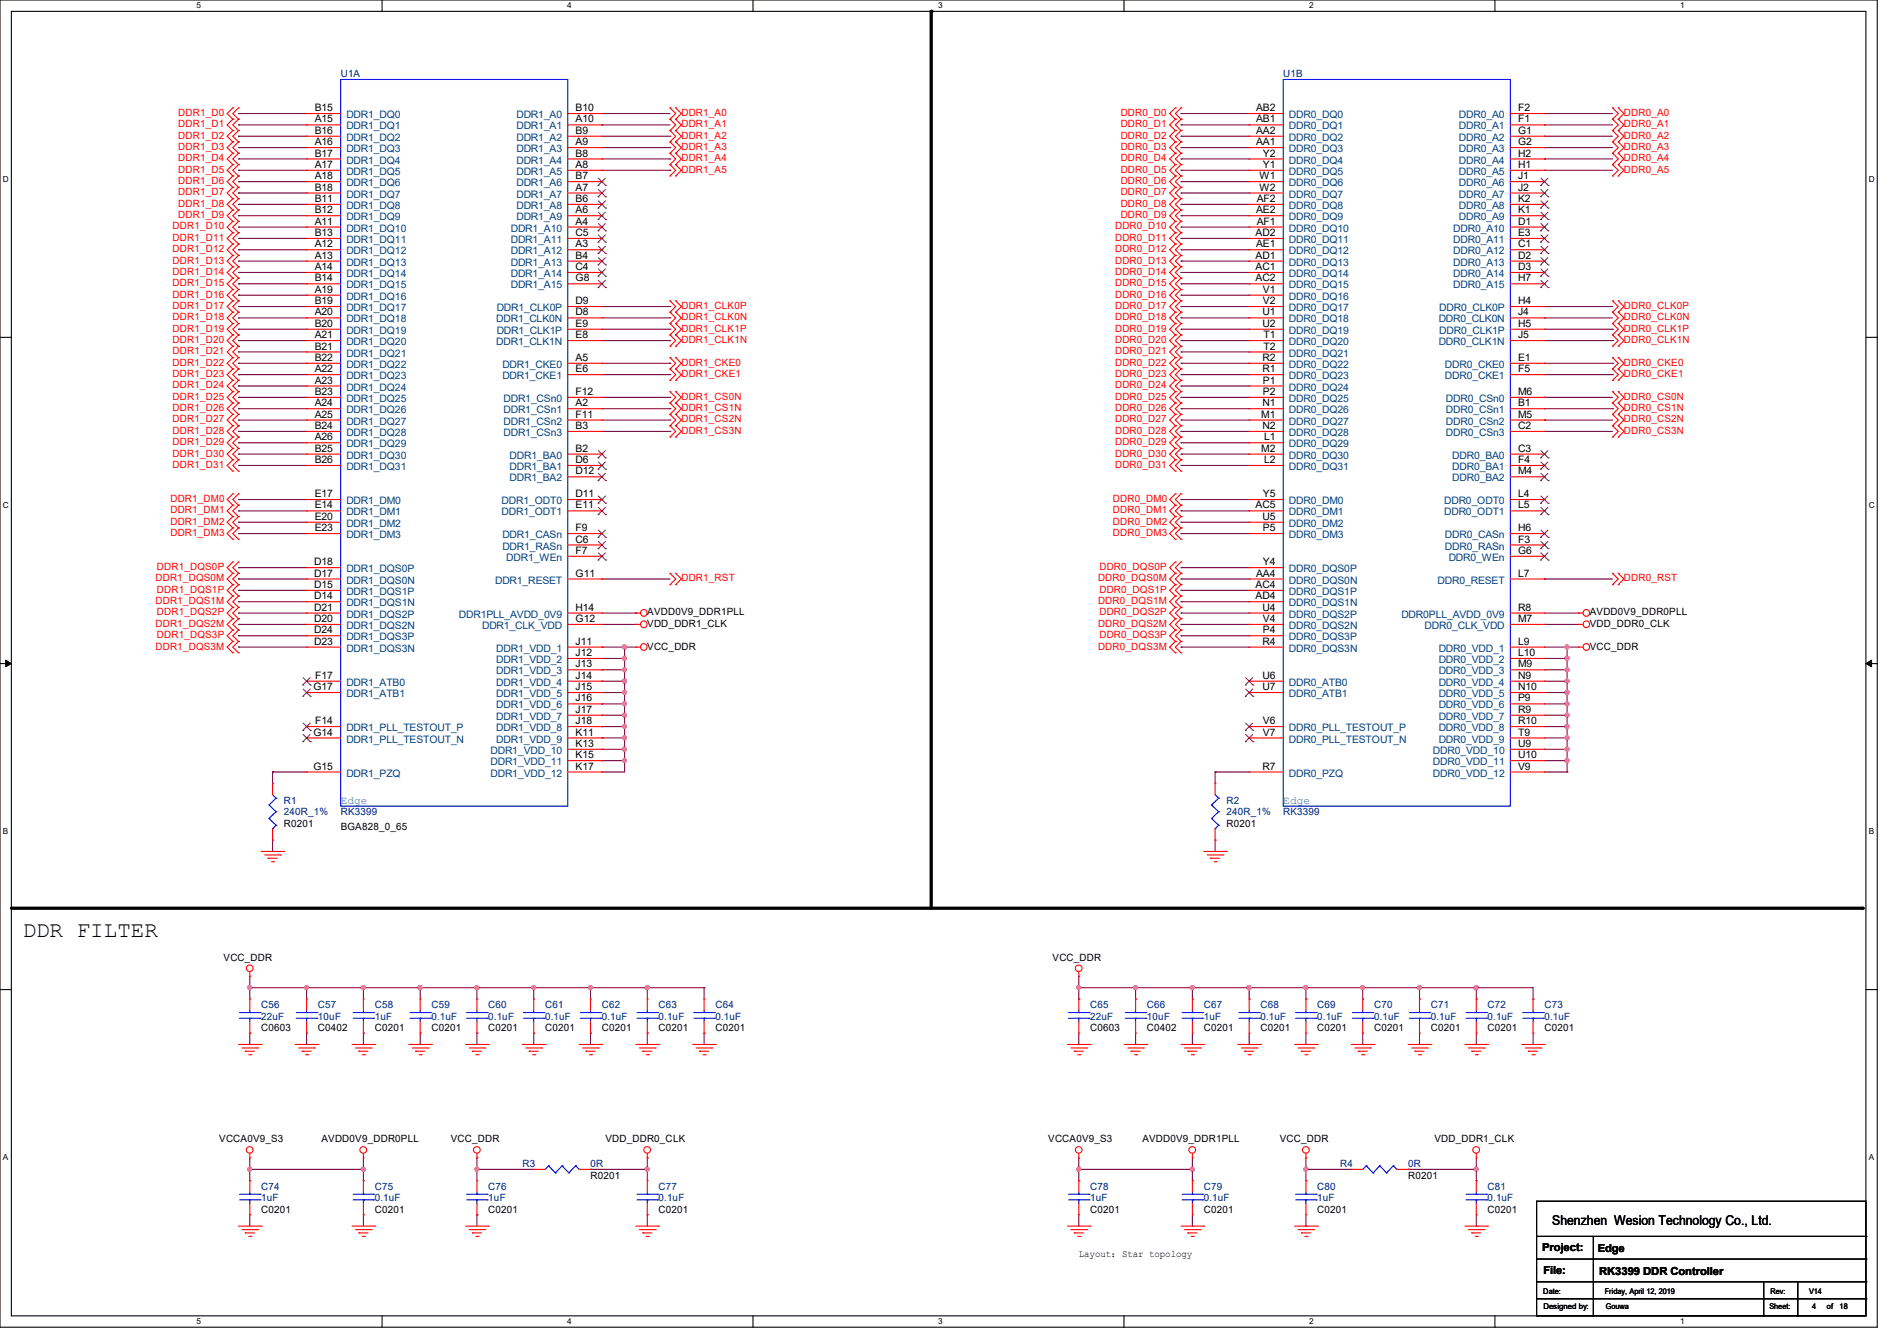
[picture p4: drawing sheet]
<svg xmlns="http://www.w3.org/2000/svg" width="297mm" height="210mm" viewBox="0 0 297 210" stroke-linecap="round" stroke-linejoin="round" font-family="sans-serif">
<defs><g id="words">
<text font-size="3.5" x="3.6" y="146.8">DDR FILTER</text>
<text font-size="2.1" x="243" y="191.9">Shenzhen Wesion Technology Co., Ltd.</text>
<g font-size="1.7" fill="#3f7f7f">
<text x="53.3" y="125.9">Edge</text>
<text x="200.9" y="125.9">Edge</text>
</g>
<g font-size="1.7">
<text x="241.5" y="196">Project:</text>
<text x="250.1" y="196.1">Edge</text>
<text x="241.6" y="199.5">File:</text>
<text x="250.4" y="199.7">RK3399 DDR Controller</text>
</g>
<g font-size="1.6">
<text x="49.3" y="17.4">B15</text>
<text x="90.1" y="17.4">B10</text>
<text x="196.7" y="17.4">AB2</text>
<text x="237.7" y="17.4">F2</text>
<text x="49.3" y="19.2">A15</text>
<text x="49.3" y="22.7">A16</text>
<text x="49.3" y="21">B16</text>
<text x="90.1" y="22.7">A9</text>
<text x="90.1" y="21">B9</text>
<text x="90.1" y="19.2">A10</text>
<text x="196.7" y="19.2">AB1</text>
<text x="196.7" y="21">AA2</text>
<text x="196.7" y="22.7">AA1</text>
<text x="237.7" y="19.2">F1</text>
<text x="237.7" y="21">G1</text>
<text x="237.7" y="22.7">G2</text>
<text x="49.3" y="26.3">A17</text>
<text x="49.3" y="28.1">A18</text>
<text x="49.3" y="29.8">B18</text>
<text x="49.3" y="24.5">B17</text>
<text x="90.1" y="29.8">A7</text>
<text x="90.1" y="28.1">B7</text>
<text x="90.1" y="24.5">B8</text>
<text x="90.1" y="26.3">A8</text>
<text x="197.2" y="28.1">W1</text>
<text x="197.2" y="29.8">W2</text>
<text x="197.7" y="24.5">Y2</text>
<text x="197.7" y="26.3">Y1</text>
<text x="237.7" y="24.5">H2</text>
<text x="237.7" y="26.3">H1</text>
<text x="237.7" y="28.1">J1</text>
<text x="237.7" y="29.8">J2</text>
<text x="49.3" y="35.2">A11</text>
<text x="49.3" y="33.4">B12</text>
<text x="49.3" y="31.6">B11</text>
<text x="90.1" y="35.2">A4</text>
<text x="90.1" y="31.6">B6</text>
<text x="90.1" y="33.4">A6</text>
<text x="196.7" y="33.4">AE2</text>
<text x="196.8" y="31.6">AF2</text>
<text x="196.8" y="35.2">AF1</text>
<text x="237.7" y="31.6">K2</text>
<text x="237.7" y="33.4">K1</text>
<text x="237.7" y="35.2">D1</text>
<text x="49.3" y="37">B13</text>
<text x="49.3" y="40.5">A13</text>
<text x="49.3" y="38.7">A12</text>
<text x="90.1" y="37">C5</text>
<text x="90.1" y="38.7">A3</text>
<text x="90.1" y="40.5">B4</text>
<text x="196.6" y="37">AD2</text>
<text x="196.6" y="40.5">AD1</text>
<text x="196.7" y="38.7">AE1</text>
<text x="237.7" y="37">E3</text>
<text x="237.7" y="38.7">C1</text>
<text x="237.7" y="40.5">D2</text>
<text x="49.3" y="47.6">B19</text>
<text x="49.3" y="42.3">A14</text>
<text x="49.3" y="45.8">A19</text>
<text x="49.3" y="44.1">B14</text>
<text x="90.1" y="47.6">D9</text>
<text x="90.1" y="42.3">C4</text>
<text x="90.1" y="44.1">G8</text>
<text x="196.6" y="42.3">AC1</text>
<text x="196.6" y="44.1">AC2</text>
<text x="197.7" y="45.8">V1</text>
<text x="197.7" y="47.6">V2</text>
<text x="237.7" y="47.6">H4</text>
<text x="237.7" y="42.3">D3</text>
<text x="237.7" y="44.1">H7</text>
<text x="49.3" y="49.4">A20</text>
<text x="49.3" y="53">A21</text>
<text x="49.3" y="51.2">B20</text>
<text x="90.1" y="49.4">D8</text>
<text x="90.1" y="51.2">E9</text>
<text x="90.1" y="53">E8</text>
<text x="197.7" y="49.4">U1</text>
<text x="197.7" y="51.2">U2</text>
<text x="197.8" y="53">T1</text>
<text x="237.7" y="49.4">J4</text>
<text x="237.7" y="51.2">H5</text>
<text x="237.7" y="53">J5</text>
<text x="49.3" y="58.3">A22</text>
<text x="49.3" y="54.7">B21</text>
<text x="49.3" y="56.5">B22</text>
<text x="90.1" y="56.5">A5</text>
<text x="90.1" y="58.3">E6</text>
<text x="197.7" y="56.5">R2</text>
<text x="197.7" y="58.3">R1</text>
<text x="197.8" y="54.7">T2</text>
<text x="237.7" y="56.5">E1</text>
<text x="237.7" y="58.3">F5</text>
<text x="49.3" y="60.1">A23</text>
<text x="49.3" y="65.4">A25</text>
<text x="49.3" y="61.8">B23</text>
<text x="49.3" y="63.6">A24</text>
<text x="90.1" y="63.6">A2</text>
<text x="90.1" y="61.8">F12</text>
<text x="90.1" y="65.4">F11</text>
<text x="197.5" y="65.4">M1</text>
<text x="197.7" y="63.6">N1</text>
<text x="197.7" y="60.1">P1</text>
<text x="197.7" y="61.8">P2</text>
<text x="237.7" y="61.8">M6</text>
<text x="237.7" y="63.6">B1</text>
<text x="237.7" y="65.4">M5</text>
<text x="49.3" y="70.7">B25</text>
<text x="49.3" y="69">A26</text>
<text x="49.3" y="67.2">B24</text>
<text x="90.1" y="70.7">B2</text>
<text x="90.1" y="67.2">B3</text>
<text x="197.5" y="70.7">M2</text>
<text x="197.7" y="67.2">N2</text>
<text x="197.9" y="69">L1</text>
<text x="237.7" y="70.7">C3</text>
<text x="237.7" y="67.2">C2</text>
<text x="49.3" y="77.9">E17</text>
<text x="49.3" y="72.5">B26</text>
<text x="90.1" y="72.5">D6</text>
<text x="90.1" y="74.3">D12</text>
<text x="90.1" y="77.9">D11</text>
<text x="197.7" y="77.9">Y5</text>
<text x="197.9" y="72.5">L2</text>
<text x="237.7" y="72.5">F4</text>
<text x="237.7" y="74.3">M4</text>
<text x="237.7" y="77.9">L4</text>
<text x="49.3" y="81.4">E20</text>
<text x="49.3" y="79.6">E14</text>
<text x="49.3" y="83.2">E23</text>
<text x="90.1" y="83.2">F9</text>
<text x="90.1" y="79.6">E11</text>
<text x="196.6" y="79.6">AC5</text>
<text x="197.7" y="81.4">U5</text>
<text x="197.7" y="83.2">P5</text>
<text x="237.7" y="83.2">H6</text>
<text x="237.7" y="79.6">L5</text>
<text x="49.2" y="88.5">D18</text>
<text x="90.1" y="85">C6</text>
<text x="90.1" y="86.7">F7</text>
<text x="197.7" y="88.5">Y4</text>
<text x="237.7" y="85">F3</text>
<text x="237.7" y="86.7">G6</text>
<text x="49.2" y="95.6">D21</text>
<text x="49.2" y="90.3">D17</text>
<text x="49.2" y="93.9">D14</text>
<text x="49.2" y="92.1">D15</text>
<text x="90.1" y="90.3">G11</text>
<text x="90.1" y="95.6">H14</text>
<text x="196.6" y="92.1">AC4</text>
<text x="196.6" y="93.9">AD4</text>
<text x="196.7" y="90.3">AA4</text>
<text x="197.7" y="95.6">U4</text>
<text x="237.7" y="90.3">L7</text>
<text x="237.7" y="95.6">R8</text>
<text x="49.2" y="97.4">D20</text>
<text x="49.2" y="101">D23</text>
<text x="49.2" y="99.2">D24</text>
<text x="90.1" y="97.4">G12</text>
<text x="90.1" y="101">J11</text>
<text x="101.3" y="96.4">AVDD0V9_DDR1PLL</text>
<text x="101.3" y="98.2">VDD_DDR1_CLK</text>
<text x="101.3" y="101.7">VCC_DDR</text>
<text x="197.7" y="101">R4</text>
<text x="197.7" y="97.4">V4</text>
<text x="197.7" y="99.2">P4</text>
<text x="237.7" y="97.4">M7</text>
<text x="237.7" y="101">L9</text>
<text x="248.9" y="96.4">AVDD0V9_DDR0PLL</text>
<text x="248.9" y="98.2">VDD_DDR0_CLK</text>
<text x="248.9" y="101.7">VCC_DDR</text>
<text x="49.4" y="106.3">F17</text>
<text x="90.1" y="102.7">J12</text>
<text x="90.1" y="104.5">J13</text>
<text x="90.1" y="106.3">J14</text>
<text x="197.7" y="106.3">U6</text>
<text x="237.7" y="102.7">L10</text>
<text x="237.7" y="104.5">M9</text>
<text x="237.7" y="106.3">N9</text>
<text x="49.1" y="108.1">G17</text>
<text x="49.4" y="113.4">F14</text>
<text x="90.1" y="109.9">J16</text>
<text x="90.1" y="108.1">J15</text>
<text x="90.1" y="111.6">J17</text>
<text x="90.1" y="113.4">J18</text>
<text x="197.7" y="108.1">U7</text>
<text x="197.7" y="113.4">V6</text>
<text x="237.7" y="108.1">N10</text>
<text x="237.7" y="109.9">P9</text>
<text x="237.7" y="111.6">R9</text>
<text x="237.7" y="113.4">R10</text>
<text x="49.1" y="115.2">G14</text>
<text x="90.1" y="115.2">K11</text>
<text x="90.1" y="117">K13</text>
<text x="90.1" y="118.7">K15</text>
<text x="197.7" y="115.2">V7</text>
<text x="237.7" y="115.2">T9</text>
<text x="237.7" y="117">U9</text>
<text x="237.7" y="118.7">U10</text>
<text x="49.1" y="120.5">G15</text>
<text x="90.1" y="120.5">K17</text>
<text x="197.7" y="120.5">R7</text>
<text x="237.7" y="120.5">V9</text>
<text x="44.4" y="129.5">R0201</text>
<text x="53.3" y="130">BGA828_0_65</text>
<text x="192" y="129.5">R0201</text>
<text x="35" y="150.4">VCC_DDR</text>
<text x="164.8" y="150.4">VCC_DDR</text>
<text x="40.9" y="161.5">C0603</text>
<text x="49.8" y="161.5">C0402</text>
<text x="58.7" y="161.5">C0201</text>
<text x="67.6" y="161.5">C0201</text>
<text x="76.5" y="161.5">C0201</text>
<text x="85.3" y="161.5">C0201</text>
<text x="94.2" y="161.5">C0201</text>
<text x="103.1" y="161.5">C0201</text>
<text x="112" y="161.5">C0201</text>
<text x="170.7" y="161.5">C0603</text>
<text x="179.6" y="161.5">C0402</text>
<text x="188.5" y="161.5">C0201</text>
<text x="197.4" y="161.5">C0201</text>
<text x="206.2" y="161.5">C0201</text>
<text x="215.1" y="161.5">C0201</text>
<text x="224" y="161.5">C0201</text>
<text x="232.9" y="161.5">C0201</text>
<text x="241.8" y="161.5">C0201</text>
<text x="34.3" y="178.9">VCCA0V9_S3</text>
<text x="50.3" y="178.9">AVDD0V9_DDR0PLL</text>
<text x="70.6" y="178.9">VCC_DDR</text>
<text x="94.8" y="178.9">VDD_DDR0_CLK</text>
<text x="164.1" y="178.9">VCCA0V9_S3</text>
<text x="178.9" y="178.9">AVDD0V9_DDR1PLL</text>
<text x="200.4" y="178.9">VCC_DDR</text>
<text x="224.6" y="178.9">VDD_DDR1_CLK</text>
<text x="92.5" y="184.6">R0201</text>
<text x="220.5" y="184.6">R0201</text>
<text x="40.9" y="189.9">C0201</text>
<text x="58.7" y="189.9">C0201</text>
<text x="76.5" y="189.9">C0201</text>
<text x="103.1" y="189.9">C0201</text>
<text x="170.7" y="189.9">C0201</text>
<text x="188.5" y="189.9">C0201</text>
<text x="206.2" y="189.9">C0201</text>
<text x="232.9" y="189.9">C0201</text>
<text x="168.9" y="196.8">Layout：Star topology</text>
</g>
<g font-size="1.6" fill="#00007f">
<text x="53.3" y="12.1">U1A</text>
<text x="200.9" y="12.1">U1B</text>
<text x="44.4" y="125.9">R1</text>
<text x="192" y="125.9">R2</text>
<text x="44.4" y="127.7">240R_1%</text>
<text x="53.3" y="127.7">RK3399</text>
<text x="192" y="127.7">240R_1%</text>
<text x="200.9" y="127.7">RK3399</text>
<text x="40.9" y="157.9">C56</text>
<text x="40.9" y="159.7">22uF</text>
<text x="49.8" y="157.9">C57</text>
<text x="49.8" y="159.7">10uF</text>
<text x="58.7" y="157.9">C58</text>
<text x="58.7" y="159.7">1uF</text>
<text x="67.6" y="157.9">C59</text>
<text x="67.6" y="159.7">0.1uF</text>
<text x="76.5" y="157.9">C60</text>
<text x="76.5" y="159.7">0.1uF</text>
<text x="85.3" y="157.9">C61</text>
<text x="85.3" y="159.7">0.1uF</text>
<text x="94.2" y="157.9">C62</text>
<text x="94.2" y="159.7">0.1uF</text>
<text x="103.1" y="157.9">C63</text>
<text x="103.1" y="159.7">0.1uF</text>
<text x="112" y="157.9">C64</text>
<text x="112" y="159.7">0.1uF</text>
<text x="170.7" y="157.9">C65</text>
<text x="170.7" y="159.7">22uF</text>
<text x="179.6" y="157.9">C66</text>
<text x="179.6" y="159.7">10uF</text>
<text x="188.5" y="157.9">C67</text>
<text x="188.5" y="159.7">1uF</text>
<text x="197.4" y="157.9">C68</text>
<text x="197.4" y="159.7">0.1uF</text>
<text x="206.2" y="157.9">C69</text>
<text x="206.2" y="159.7">0.1uF</text>
<text x="215.1" y="157.9">C70</text>
<text x="215.1" y="159.7">0.1uF</text>
<text x="224" y="157.9">C71</text>
<text x="224" y="159.7">0.1uF</text>
<text x="232.9" y="157.9">C72</text>
<text x="232.9" y="159.7">0.1uF</text>
<text x="241.8" y="157.9">C73</text>
<text x="241.8" y="159.7">0.1uF</text>
<text x="81.8" y="182.8">R3</text>
<text x="92.5" y="182.8">0R</text>
<text x="209.8" y="182.8">R4</text>
<text x="220.5" y="182.8">0R</text>
<text x="40.9" y="186.3">C74</text>
<text x="40.9" y="188.1">1uF</text>
<text x="58.7" y="186.3">C75</text>
<text x="58.7" y="188.1">0.1uF</text>
<text x="76.5" y="186.3">C76</text>
<text x="76.5" y="188.1">1uF</text>
<text x="103.1" y="186.3">C77</text>
<text x="103.1" y="188.1">0.1uF</text>
<text x="170.7" y="186.3">C78</text>
<text x="170.7" y="188.1">1uF</text>
<text x="188.5" y="186.3">C79</text>
<text x="188.5" y="188.1">0.1uF</text>
<text x="206.2" y="186.3">C80</text>
<text x="206.2" y="188.1">1uF</text>
<text x="232.9" y="186.3">C81</text>
<text x="232.9" y="188.1">0.1uF</text>
</g>
<g font-size="1.6" fill="#f00">
<text x="27.9" y="23.5">DDR1_D3</text>
<text x="27.9" y="21.7">DDR1_D2</text>
<text x="27.9" y="19.9">DDR1_D1</text>
<text x="27.9" y="18.2">DDR1_D0</text>
<text x="106.7" y="18.2">DDR1_A0</text>
<text x="106.7" y="23.5">DDR1_A3</text>
<text x="106.7" y="21.7">DDR1_A2</text>
<text x="106.7" y="19.9">DDR1_A1</text>
<text x="175.5" y="23.5">DDR0_D3</text>
<text x="175.5" y="21.7">DDR0_D2</text>
<text x="175.5" y="19.9">DDR0_D1</text>
<text x="175.5" y="18.2">DDR0_D0</text>
<text x="254.3" y="18.2">DDR0_A0</text>
<text x="254.3" y="19.9">DDR0_A1</text>
<text x="254.3" y="21.7">DDR0_A2</text>
<text x="254.3" y="23.5">DDR0_A3</text>
<text x="27.9" y="28.8">DDR1_D6</text>
<text x="27.9" y="27.1">DDR1_D5</text>
<text x="27.9" y="25.3">DDR1_D4</text>
<text x="106.7" y="25.3">DDR1_A4</text>
<text x="106.7" y="27.1">DDR1_A5</text>
<text x="175.5" y="28.8">DDR0_D6</text>
<text x="175.5" y="27.1">DDR0_D5</text>
<text x="175.5" y="25.3">DDR0_D4</text>
<text x="254.3" y="25.3">DDR0_A4</text>
<text x="254.3" y="27.1">DDR0_A5</text>
<text x="27" y="35.9">DDR1_D10</text>
<text x="27.9" y="34.2">DDR1_D9</text>
<text x="27.9" y="32.4">DDR1_D8</text>
<text x="27.9" y="30.6">DDR1_D7</text>
<text x="174.6" y="35.9">DDR0_D10</text>
<text x="175.5" y="34.2">DDR0_D9</text>
<text x="175.5" y="32.4">DDR0_D8</text>
<text x="175.5" y="30.6">DDR0_D7</text>
<text x="27" y="41.3">DDR1_D13</text>
<text x="27" y="39.5">DDR1_D12</text>
<text x="27" y="37.7">DDR1_D11</text>
<text x="174.6" y="41.3">DDR0_D13</text>
<text x="174.6" y="39.5">DDR0_D12</text>
<text x="174.6" y="37.7">DDR0_D11</text>
<text x="27" y="46.6">DDR1_D16</text>
<text x="27" y="44.8">DDR1_D15</text>
<text x="27" y="43.1">DDR1_D14</text>
<text x="174.6" y="46.6">DDR0_D16</text>
<text x="174.6" y="44.8">DDR0_D15</text>
<text x="174.6" y="43.1">DDR0_D14</text>
<text x="27" y="53.7">DDR1_D20</text>
<text x="27" y="51.9">DDR1_D19</text>
<text x="27" y="50.2">DDR1_D18</text>
<text x="27" y="48.4">DDR1_D17</text>
<text x="106.7" y="51.9">DDR1_CLK1P</text>
<text x="106.7" y="53.7">DDR1_CLK1N</text>
<text x="106.7" y="48.4">DDR1_CLK0P</text>
<text x="106.7" y="50.2">DDR1_CLK0N</text>
<text x="174.6" y="53.7">DDR0_D20</text>
<text x="174.6" y="51.9">DDR0_D19</text>
<text x="174.6" y="50.2">DDR0_D18</text>
<text x="174.6" y="48.4">DDR0_D17</text>
<text x="254.3" y="51.9">DDR0_CLK1P</text>
<text x="254.3" y="53.7">DDR0_CLK1N</text>
<text x="254.3" y="48.4">DDR0_CLK0P</text>
<text x="254.3" y="50.2">DDR0_CLK0N</text>
<text x="27" y="59.1">DDR1_D23</text>
<text x="27" y="57.3">DDR1_D22</text>
<text x="27" y="55.5">DDR1_D21</text>
<text x="106.7" y="57.3">DDR1_CKE0</text>
<text x="106.7" y="59.1">DDR1_CKE1</text>
<text x="174.6" y="59.1">DDR0_D23</text>
<text x="174.6" y="57.3">DDR0_D22</text>
<text x="174.6" y="55.5">DDR0_D21</text>
<text x="254.3" y="57.3">DDR0_CKE0</text>
<text x="254.3" y="59.1">DDR0_CKE1</text>
<text x="27" y="64.4">DDR1_D26</text>
<text x="27" y="62.6">DDR1_D25</text>
<text x="27" y="60.8">DDR1_D24</text>
<text x="106.7" y="62.6">DDR1_CS0N</text>
<text x="106.7" y="64.4">DDR1_CS1N</text>
<text x="174.6" y="64.4">DDR0_D26</text>
<text x="174.6" y="62.6">DDR0_D25</text>
<text x="174.6" y="60.8">DDR0_D24</text>
<text x="254.3" y="62.6">DDR0_CS0N</text>
<text x="254.3" y="64.4">DDR0_CS1N</text>
<text x="27" y="71.5">DDR1_D30</text>
<text x="27" y="69.7">DDR1_D29</text>
<text x="27" y="67.9">DDR1_D28</text>
<text x="27" y="66.2">DDR1_D27</text>
<text x="106.7" y="67.9">DDR1_CS3N</text>
<text x="106.7" y="66.2">DDR1_CS2N</text>
<text x="174.6" y="71.5">DDR0_D30</text>
<text x="174.6" y="69.7">DDR0_D29</text>
<text x="174.6" y="67.9">DDR0_D28</text>
<text x="174.6" y="66.2">DDR0_D27</text>
<text x="254.3" y="66.2">DDR0_CS2N</text>
<text x="254.3" y="67.9">DDR0_CS3N</text>
<text x="27" y="73.3">DDR1_D31</text>
<text x="174.6" y="73.3">DDR0_D31</text>
<text x="26.7" y="78.6">DDR1_DM0</text>
<text x="26.7" y="80.4">DDR1_DM1</text>
<text x="26.7" y="82.2">DDR1_DM2</text>
<text x="26.7" y="83.9">DDR1_DM3</text>
<text x="174.2" y="78.6">DDR0_DM0</text>
<text x="174.2" y="80.4">DDR0_DM1</text>
<text x="174.2" y="82.2">DDR0_DM2</text>
<text x="174.2" y="83.9">DDR0_DM3</text>
<text x="24.6" y="89.3">DDR1_DQS0P</text>
<text x="172.1" y="89.3">DDR0_DQS0P</text>
<text x="24.3" y="94.6">DDR1_DQS1M</text>
<text x="24.3" y="91.1">DDR1_DQS0M</text>
<text x="24.6" y="92.8">DDR1_DQS1P</text>
<text x="106.7" y="91.1">DDR1_RST</text>
<text x="171.9" y="94.6">DDR0_DQS1M</text>
<text x="171.9" y="91.1">DDR0_DQS0M</text>
<text x="172.1" y="92.8">DDR0_DQS1P</text>
<text x="254.3" y="91.1">DDR0_RST</text>
<text x="24.3" y="101.7">DDR1_DQS3M</text>
<text x="24.3" y="98.2">DDR1_DQS2M</text>
<text x="24.6" y="99.9">DDR1_DQS3P</text>
<text x="24.6" y="96.4">DDR1_DQS2P</text>
<text x="171.9" y="101.7">DDR0_DQS3M</text>
<text x="171.9" y="98.2">DDR0_DQS2M</text>
<text x="172.1" y="99.9">DDR0_DQS3P</text>
<text x="172.1" y="96.4">DDR0_DQS2P</text>
</g>
<g font-size="1.6" fill="#003f7f">
<text x="54.2" y="20.3">DDR1_DQ1</text>
<text x="54.2" y="23.8">DDR1_DQ3</text>
<text x="54.2" y="18.5">DDR1_DQ0</text>
<text x="54.2" y="22.1">DDR1_DQ2</text>
<text x="80.9" y="23.8">DDR1_A3</text>
<text x="80.9" y="18.5">DDR1_A0</text>
<text x="80.9" y="22.1">DDR1_A2</text>
<text x="80.9" y="20.3">DDR1_A1</text>
<text x="201.8" y="18.5">DDR0_DQ0</text>
<text x="201.8" y="20.3">DDR0_DQ1</text>
<text x="201.8" y="22.1">DDR0_DQ2</text>
<text x="201.8" y="23.8">DDR0_DQ3</text>
<text x="228.4" y="18.5">DDR0_A0</text>
<text x="228.4" y="20.3">DDR0_A1</text>
<text x="228.4" y="22.1">DDR0_A2</text>
<text x="228.4" y="23.8">DDR0_A3</text>
<text x="54.2" y="27.4">DDR1_DQ5</text>
<text x="54.2" y="29.2">DDR1_DQ6</text>
<text x="54.2" y="25.6">DDR1_DQ4</text>
<text x="80.9" y="29.2">DDR1_A6</text>
<text x="80.9" y="25.6">DDR1_A4</text>
<text x="80.9" y="27.4">DDR1_A5</text>
<text x="201.8" y="25.6">DDR0_DQ4</text>
<text x="201.8" y="27.4">DDR0_DQ5</text>
<text x="201.8" y="29.2">DDR0_DQ6</text>
<text x="228.4" y="25.6">DDR0_A4</text>
<text x="228.4" y="27.4">DDR0_A5</text>
<text x="228.4" y="29.2">DDR0_A6</text>
<text x="54.2" y="34.5">DDR1_DQ9</text>
<text x="54.2" y="32.7">DDR1_DQ8</text>
<text x="54.2" y="30.9">DDR1_DQ7</text>
<text x="80.9" y="30.9">DDR1_A7</text>
<text x="80.9" y="32.7">DDR1_A8</text>
<text x="80.9" y="34.5">DDR1_A9</text>
<text x="201.8" y="30.9">DDR0_DQ7</text>
<text x="201.8" y="32.7">DDR0_DQ8</text>
<text x="201.8" y="34.5">DDR0_DQ9</text>
<text x="228.4" y="30.9">DDR0_A7</text>
<text x="228.4" y="32.7">DDR0_A8</text>
<text x="228.4" y="34.5">DDR0_A9</text>
<text x="54.2" y="36.3">DDR1_DQ10</text>
<text x="54.2" y="38.1">DDR1_DQ11</text>
<text x="54.2" y="41.6">DDR1_DQ13</text>
<text x="54.2" y="39.8">DDR1_DQ12</text>
<text x="80" y="36.3">DDR1_A10</text>
<text x="80" y="38.1">DDR1_A11</text>
<text x="80" y="39.8">DDR1_A12</text>
<text x="80" y="41.6">DDR1_A13</text>
<text x="201.8" y="36.3">DDR0_DQ10</text>
<text x="201.8" y="38.1">DDR0_DQ11</text>
<text x="201.8" y="39.8">DDR0_DQ12</text>
<text x="201.8" y="41.6">DDR0_DQ13</text>
<text x="227.5" y="36.3">DDR0_A10</text>
<text x="227.5" y="38.1">DDR0_A11</text>
<text x="227.5" y="39.8">DDR0_A12</text>
<text x="227.5" y="41.6">DDR0_A13</text>
<text x="54.2" y="43.4">DDR1_DQ14</text>
<text x="54.2" y="46.9">DDR1_DQ16</text>
<text x="54.2" y="45.2">DDR1_DQ15</text>
<text x="80" y="43.4">DDR1_A14</text>
<text x="80" y="45.2">DDR1_A15</text>
<text x="201.8" y="43.4">DDR0_DQ14</text>
<text x="201.8" y="45.2">DDR0_DQ15</text>
<text x="201.8" y="46.9">DDR0_DQ16</text>
<text x="227.5" y="43.4">DDR0_A14</text>
<text x="227.5" y="45.2">DDR0_A15</text>
<text x="54.2" y="50.5">DDR1_DQ18</text>
<text x="54.2" y="48.7">DDR1_DQ17</text>
<text x="54.2" y="52.3">DDR1_DQ19</text>
<text x="77.7" y="50.5">DDR1_CLK0N</text>
<text x="77.8" y="48.7">DDR1_CLK0P</text>
<text x="77.8" y="52.3">DDR1_CLK1P</text>
<text x="201.8" y="48.7">DDR0_DQ17</text>
<text x="201.8" y="50.5">DDR0_DQ18</text>
<text x="201.8" y="52.3">DDR0_DQ19</text>
<text x="225.3" y="50.5">DDR0_CLK0N</text>
<text x="225.3" y="48.7">DDR0_CLK0P</text>
<text x="225.3" y="52.3">DDR0_CLK1P</text>
<text x="54.2" y="54.1">DDR1_DQ20</text>
<text x="54.2" y="59.4">DDR1_DQ23</text>
<text x="54.2" y="55.8">DDR1_DQ21</text>
<text x="54.2" y="57.6">DDR1_DQ22</text>
<text x="77.7" y="54.1">DDR1_CLK1N</text>
<text x="78.7" y="57.6">DDR1_CKE0</text>
<text x="78.7" y="59.4">DDR1_CKE1</text>
<text x="201.8" y="54.1">DDR0_DQ20</text>
<text x="201.8" y="55.8">DDR0_DQ21</text>
<text x="201.8" y="57.6">DDR0_DQ22</text>
<text x="201.8" y="59.4">DDR0_DQ23</text>
<text x="225.3" y="54.1">DDR0_CLK1N</text>
<text x="226.2" y="57.6">DDR0_CKE0</text>
<text x="226.2" y="59.4">DDR0_CKE1</text>
<text x="54.2" y="61.2">DDR1_DQ24</text>
<text x="54.2" y="63">DDR1_DQ25</text>
<text x="54.2" y="64.7">DDR1_DQ26</text>
<text x="78.8" y="64.7">DDR1_CSn1</text>
<text x="78.8" y="63">DDR1_CSn0</text>
<text x="201.8" y="61.2">DDR0_DQ24</text>
<text x="201.8" y="63">DDR0_DQ25</text>
<text x="201.8" y="64.7">DDR0_DQ26</text>
<text x="226.4" y="63">DDR0_CSn0</text>
<text x="226.4" y="64.7">DDR0_CSn1</text>
<text x="54.2" y="66.5">DDR1_DQ27</text>
<text x="54.2" y="71.8">DDR1_DQ30</text>
<text x="54.2" y="70.1">DDR1_DQ29</text>
<text x="54.2" y="68.3">DDR1_DQ28</text>
<text x="78.8" y="66.5">DDR1_CSn2</text>
<text x="78.8" y="68.3">DDR1_CSn3</text>
<text x="79.8" y="71.8">DDR1_BA0</text>
<text x="201.8" y="66.5">DDR0_DQ27</text>
<text x="201.8" y="68.3">DDR0_DQ28</text>
<text x="201.8" y="70.1">DDR0_DQ29</text>
<text x="201.8" y="71.8">DDR0_DQ30</text>
<text x="226.4" y="66.5">DDR0_CSn2</text>
<text x="226.4" y="68.3">DDR0_CSn3</text>
<text x="227.4" y="71.8">DDR0_BA0</text>
<text x="54.2" y="73.6">DDR1_DQ31</text>
<text x="79.8" y="73.6">DDR1_BA1</text>
<text x="79.8" y="75.4">DDR1_BA2</text>
<text x="201.8" y="73.6">DDR0_DQ31</text>
<text x="227.4" y="73.6">DDR0_BA1</text>
<text x="227.4" y="75.4">DDR0_BA2</text>
<text x="54.2" y="82.5">DDR1_DM2</text>
<text x="54.2" y="79">DDR1_DM0</text>
<text x="54.2" y="80.7">DDR1_DM1</text>
<text x="78.5" y="80.7">DDR1_ODT1</text>
<text x="78.5" y="79">DDR1_ODT0</text>
<text x="201.8" y="79">DDR0_DM0</text>
<text x="201.8" y="80.7">DDR0_DM1</text>
<text x="201.8" y="82.5">DDR0_DM2</text>
<text x="226.1" y="79">DDR0_ODT0</text>
<text x="226.1" y="80.7">DDR0_ODT1</text>
<text x="54.2" y="84.3">DDR1_DM3</text>
<text x="54.2" y="89.6">DDR1_DQS0P</text>
<text x="78.7" y="84.3">DDR1_CASn</text>
<text x="78.7" y="86.1">DDR1_RASn</text>
<text x="79.2" y="87.8">DDR1_WEn</text>
<text x="201.8" y="89.6">DDR0_DQS0P</text>
<text x="201.8" y="84.3">DDR0_DM3</text>
<text x="226.2" y="84.3">DDR0_CASn</text>
<text x="226.2" y="86.1">DDR0_RASn</text>
<text x="226.8" y="87.8">DDR0_WEn</text>
<text x="54.2" y="91.4">DDR1_DQS0N</text>
<text x="54.2" y="95">DDR1_DQS1N</text>
<text x="54.2" y="93.2">DDR1_DQS1P</text>
<text x="77.5" y="91.4">DDR1_RESET</text>
<text x="201.8" y="91.4">DDR0_DQS0N</text>
<text x="201.8" y="93.2">DDR0_DQS1P</text>
<text x="201.8" y="95">DDR0_DQS1N</text>
<text x="225.1" y="91.4">DDR0_RESET</text>
<text x="54.2" y="98.5">DDR1_DQS2N</text>
<text x="54.2" y="96.7">DDR1_DQS2P</text>
<text x="54.2" y="100.3">DDR1_DQS3P</text>
<text x="71.8" y="96.7">DDR1PLL_AVDD_0V9</text>
<text x="75.5" y="98.5">DDR1_CLK_VDD</text>
<text x="201.8" y="96.7">DDR0_DQS2P</text>
<text x="201.8" y="98.5">DDR0_DQS2N</text>
<text x="201.8" y="100.3">DDR0_DQS3P</text>
<text x="219.4" y="96.7">DDR0PLL_AVDD_0V9</text>
<text x="223.1" y="98.5">DDR0_CLK_VDD</text>
<text x="54.2" y="102.1">DDR1_DQS3N</text>
<text x="54.2" y="107.4">DDR1_ATB0</text>
<text x="77.7" y="102.1">DDR1_VDD_1</text>
<text x="77.7" y="103.8">DDR1_VDD_2</text>
<text x="77.7" y="105.6">DDR1_VDD_3</text>
<text x="77.7" y="107.4">DDR1_VDD_4</text>
<text x="201.8" y="102.1">DDR0_DQS3N</text>
<text x="201.8" y="107.4">DDR0_ATB0</text>
<text x="225.3" y="102.1">DDR0_VDD_1</text>
<text x="225.3" y="103.8">DDR0_VDD_2</text>
<text x="225.3" y="105.6">DDR0_VDD_3</text>
<text x="225.3" y="107.4">DDR0_VDD_4</text>
<text x="54.2" y="109.2">DDR1_ATB1</text>
<text x="77.7" y="111">DDR1_VDD_6</text>
<text x="77.7" y="109.2">DDR1_VDD_5</text>
<text x="77.7" y="112.7">DDR1_VDD_7</text>
<text x="201.8" y="109.2">DDR0_ATB1</text>
<text x="225.3" y="109.2">DDR0_VDD_5</text>
<text x="225.3" y="111">DDR0_VDD_6</text>
<text x="225.3" y="112.7">DDR0_VDD_7</text>
<text x="54.2" y="116.3">DDR1_PLL_TESTOUT_N</text>
<text x="54.2" y="114.5">DDR1_PLL_TESTOUT_P</text>
<text x="76.8" y="118.1">DDR1_VDD_10</text>
<text x="76.8" y="119.8">DDR1_VDD_11</text>
<text x="77.7" y="114.5">DDR1_VDD_8</text>
<text x="77.7" y="116.3">DDR1_VDD_9</text>
<text x="201.8" y="116.3">DDR0_PLL_TESTOUT_N</text>
<text x="201.8" y="114.5">DDR0_PLL_TESTOUT_P</text>
<text x="224.4" y="118.1">DDR0_VDD_10</text>
<text x="224.4" y="119.8">DDR0_VDD_11</text>
<text x="225.3" y="114.5">DDR0_VDD_8</text>
<text x="225.3" y="116.3">DDR0_VDD_9</text>
<text x="54.2" y="121.6">DDR1_PZQ</text>
<text x="76.8" y="121.6">DDR1_VDD_12</text>
<text x="201.8" y="121.6">DDR0_PZQ</text>
<text x="224.4" y="121.6">DDR0_VDD_12</text>
</g>
<g font-size="1.3">
<text x="30.8" y="1.3">5</text>
<text x="88.8" y="1.3">4</text>
<text x="146.9" y="1.3">3</text>
<text x="205" y="1.3">2</text>
<text x="263.1" y="1.3">1</text>
<text x=".5" y="28.4">D</text>
<text x="292.6" y="28.4">D</text>
<text x=".5" y="79.5">C</text>
<text x="292.6" y="79.5">C</text>
<text x=".5" y="130.6">B</text>
<text x="292.6" y="130.6">B</text>
<text x=".5" y="181.7">A</text>
<text x="292.6" y="181.7">A</text>
<text x="30.8" y="207.4">5</text>
<text x="88.8" y="207.4">4</text>
<text x="146.9" y="207.4">3</text>
<text x="205" y="207.4">2</text>
<text x="263.1" y="207.4">1</text>
</g>
<g font-size="1.2">
<text x="241.6" y="202.6">Date:</text>
<text x="251.2" y="202.6">Friday, April 12, 2019</text>
<text x="277.2" y="202.6">Rev:</text>
<text x="283.2" y="202.6">V14</text>
<text x="241.6" y="205.1">Designed by:</text>
<text x="251.4" y="205.1">Gouwa</text>
<text x="277" y="205.1">Sheet:</text>
<text x="283.8" y="205.1">4</text>
<text x="286" y="205.1">of</text>
<text x="288" y="205.1">18</text>
</g>
</g></defs>
<path d="M0 0h293.9v207.9h-293.9zM1.8 1.8h290.3v204.3h-290.3z" fill="none" stroke="#000" stroke-width=".17"/>
<g fill="#fff">
<path d="M30.8 .2h.7v1.4h-.7z"/>
<path d="M30.8 206.2h.7v1.4h-.7z"/>
</g>
<path d="M59.8 0v1.8M59.8 206.1v1.8" fill="none" stroke="#000" stroke-width=".17"/>
<g fill="#fff">
<path d="M88.8 .2h.7v1.4h-.7z"/>
<path d="M88.8 206.2h.7v1.4h-.7z"/>
</g>
<path d="M117.9 0v1.8M117.9 206.1v1.8" fill="none" stroke="#000" stroke-width=".17"/>
<g fill="#fff">
<path d="M146.9 .2h.7v1.4h-.7z"/>
<path d="M146.9 206.2h.7v1.4h-.7z"/>
</g>
<path d="M176 0v1.8M176 206.1v1.8" fill="none" stroke="#000" stroke-width=".17"/>
<g fill="#fff">
<path d="M205 .2h.7v1.4h-.7z"/>
<path d="M205 206.2h.7v1.4h-.7z"/>
</g>
<path d="M234.1 0v1.8M234.1 206.1v1.8" fill="none" stroke="#000" stroke-width=".17"/>
<g fill="#fff">
<path d="M263.1 .2h.6v1.4h-.6z"/>
<path d="M263.1 206.2h.6v1.4h-.6z"/>
<path d="M.5 27.3h.9v1.4h-.9z"/>
<path d="M292.6 27.3h.9v1.4h-.9z"/>
<path d="M.5 78.4h.9v1.4h-.9z"/>
<path d="M292.6 78.4h.9v1.4h-.9z"/>
</g>
<path d="M0 52.8h1.8M292.1 52.8h1.8" fill="none" stroke="#000" stroke-width=".17"/>
<g fill="#fff">
<path d="M.5 129.5h.8v1.4h-.8z"/>
<path d="M292.6 129.5h.8v1.4h-.8z"/>
</g>
<path d="M0 103.9h1.8M292.1 103.9h1.8" fill="none" stroke="#000" stroke-width=".17"/>
<path d="M.9 103.4l.9 .5-.9 .5zM292.1 103.9l.9-.5v1z" fill="#000" stroke="#000" stroke-width=".16"/>
<g fill="#fff">
<path d="M.5 180.5h.8v1.4h-.8z"/>
<path d="M292.6 180.5h.8v1.4h-.8z"/>
</g>
<g fill="none" stroke="#000" stroke-width=".17">
<path d="M0 155h1.8M292.1 155h1.8M240.6 188.1h51.5v18h-51.5zM240.6 193.6h51.5M240.6 197.2h51.5M249.5 193.6v12.5M292.1 193.6h.1M292.1 197.2h.1M240.6 200.7h51.5M240.6 203.4h51.5M249.5 206.1h.1M276.1 206.1h.1"/>
<path d="M276.1 200.7v5.4M281.5 206.1h.1M281.5 200.7v5.4M292.1 200.7h.1M292.1 203.4h.1"/>
</g>
<path d="M145.8 1.8v140.4M1.8 142.2h289.8" fill="none" stroke="#000" stroke-width=".51"/>
<g fill="#000">
<circle cx="145.8" cy="1.8" r=".25"/>
<circle cx="291.6" cy="142.2" r=".25"/>
</g>
<g fill="none" stroke="#7f003f" stroke-width=".17">
<path d="M37.3 19.6h.1M37.3 17.8h.1M37.3 19.6h10.7M37.3 17.8h10.7M94.2 17.8h.1M94.2 19.6h.1M94.2 19.6h10.7M94.2 17.8h10.7M184.9 19.6h.1M184.9 17.8h.1M184.9 19.6h10.7M184.9 17.8h10.7"/>
<path d="M241.8 19.6h.1M241.8 17.8h.1M241.8 19.6h10.7M241.8 17.8h10.7M37.3 24.9h.1M37.3 33.8h.1M37.3 32h.1M37.3 23.1h.1M37.3 37.3h.1M37.3 35.6h.1M37.3 30.2h.1M37.3 21.3h.1"/>
<path d="M37.3 39.1h.1M37.3 26.7h.1M37.3 28.4h.1M37.3 24.9h10.7M37.3 33.8h10.7M37.3 32h10.7M37.3 23.1h10.7M37.3 37.3h10.7M37.3 35.6h10.7M37.3 30.2h10.7M37.3 21.3h10.7M37.3 39.1h10.7"/>
<path d="M37.3 26.7h10.7M37.3 28.4h10.7M94.2 24.9h10.7M94.2 23.1h10.7M94.2 21.3h10.7M94.2 26.7h10.7M104.9 23.1h.1M104.9 26.7h.1M104.9 21.3h.1M104.9 24.9h.1M184.9 24.9h.1M184.9 33.8h.1"/>
<path d="M184.9 32h.1M184.9 23.1h.1M184.9 37.3h.1M184.9 35.6h.1M184.9 30.2h.1M184.9 21.3h.1M184.9 39.1h.1M184.9 26.7h.1M184.9 28.4h.1M184.9 24.9h10.7M184.9 33.8h10.7M184.9 32h10.7"/>
<path d="M184.9 23.1h10.7M184.9 37.3h10.7M184.9 35.6h10.7M184.9 30.2h10.7M184.9 21.3h10.7M184.9 39.1h10.7M184.9 26.7h10.7M184.9 28.4h10.7M241.8 23.1h.1M241.8 24.9h.1M241.8 21.3h.1M241.8 26.7h.1"/>
<path d="M241.8 24.9h10.7M241.8 23.1h10.7M241.8 21.3h10.7M241.8 26.7h10.7M37.3 51.6h.1M37.3 49.8h.1M37.3 48h.1M37.3 42.7h.1M37.3 55.1h.1M37.3 58.7h.1M37.3 40.9h.1M37.3 46.2h.1"/>
<path d="M37.3 53.3h.1M37.3 56.9h.1M37.3 44.4h.1M37.3 51.6h10.7M37.3 49.8h10.7M37.3 48h10.7M37.3 42.7h10.7M37.3 55.1h10.7M37.3 58.7h10.7M37.3 40.9h10.7M37.3 46.2h10.7M37.3 53.3h10.7"/>
<path d="M37.3 56.9h10.7M37.3 44.4h10.7M94.2 51.6h10.7M94.2 49.8h10.7M94.2 48h10.7M94.2 58.7h10.7M94.2 53.3h10.7M94.2 56.9h10.7M104.9 56.9h.1M104.9 58.7h.1M104.9 49.8h.1M104.9 48h.1"/>
<path d="M104.9 51.6h.1M104.9 53.3h.1M184.9 51.6h.1M184.9 49.8h.1M184.9 48h.1M184.9 42.7h.1M184.9 55.1h.1M184.9 58.7h.1M184.9 40.9h.1M184.9 46.2h.1M184.9 53.3h.1M184.9 56.9h.1"/>
<path d="M184.9 44.4h.1M184.9 51.6h10.7M184.9 49.8h10.7M184.9 48h10.7M184.9 42.7h10.7M184.9 55.1h10.7M184.9 58.7h10.7M184.9 40.9h10.7M184.9 46.2h10.7M184.9 53.3h10.7M184.9 56.9h10.7M184.9 44.4h10.7"/>
<path d="M241.8 49.8h.1M241.8 48h.1M241.8 51.6h10.7M241.8 49.8h10.7M241.8 48h10.7M241.8 58.7h10.7M241.8 53.3h10.7M241.8 56.9h10.7M252.5 51.6h.1M252.5 53.3h.1M252.5 56.9h.1M252.5 58.7h.1"/>
<path d="M37.3 71.1h.1M37.3 60.5h.1M37.3 64h.1M37.3 65.8h.1M37.3 69.3h.1M37.3 72.9h.1M37.3 62.2h.1M37.3 67.6h.1M37.3 78.2h.1M37.3 71.1h10.7M37.3 60.5h10.7M37.3 64h10.7"/>
<path d="M37.3 65.8h10.7M37.3 69.3h10.7M37.3 72.9h10.7M37.3 62.2h10.7M37.3 67.6h10.7M37.3 78.2h10.7M94.2 64h10.7M94.2 65.8h10.7M94.2 62.2h10.7M94.2 67.6h10.7M104.9 64h.1M104.9 62.2h.1"/>
<path d="M104.9 65.8h.1M104.9 67.6h.1M184.9 71.1h.1M184.9 60.5h.1M184.9 64h.1M184.9 65.8h.1M184.9 69.3h.1M184.9 72.9h.1M184.9 62.2h.1M184.9 67.6h.1M184.9 78.2h.1M184.9 71.1h10.7"/>
<path d="M184.9 60.5h10.7M184.9 64h10.7M184.9 65.8h10.7M184.9 69.3h10.7M184.9 72.9h10.7M184.9 62.2h10.7M184.9 67.6h10.7M184.9 78.2h10.7M241.8 62.2h.1M241.8 67.6h.1M241.8 65.8h.1M241.8 64h10.7"/>
<path d="M241.8 65.8h10.7M241.8 62.2h10.7M241.8 67.6h10.7M252.5 64h.1M37.3 94.2h.1M37.3 99.6h.1M37.3 97.8h.1M37.3 92.5h.1M37.3 90.7h.1M37.3 96h.1M37.3 88.9h.1M37.3 81.8h.1"/>
<path d="M37.3 80h.1M37.3 83.6h.1M37.3 94.2h10.7M37.3 99.6h10.7M37.3 97.8h10.7M37.3 92.5h10.7M37.3 90.7h10.7M37.3 96h10.7M37.3 88.9h10.7M37.3 81.8h10.7M37.3 80h10.7M37.3 83.6h10.7"/>
<path d="M94.2 90.7h.1M94.2 97.8h5.4M94.2 90.7h10.7M94.2 96h5.4M99.6 96h.1M99.6 97.8h.1M184.9 94.2h.1M184.9 99.6h.1M184.9 97.8h.1M184.9 92.5h.1M184.9 90.7h.1M184.9 96h.1"/>
<path d="M184.9 88.9h.1M184.9 81.8h.1M184.9 80h.1M184.9 83.6h.1M184.9 94.2h10.7M184.9 99.6h10.7M184.9 97.8h10.7M184.9 92.5h10.7M184.9 90.7h10.7M184.9 96h10.7M184.9 88.9h10.7M184.9 81.8h10.7"/>
<path d="M184.9 80h10.7M184.9 83.6h10.7M241.8 90.7h.1M241.8 97.8h5.3M241.8 90.7h10.7M241.8 96h5.3M247.1 96h.1M247.1 97.8h.1M37.3 101.3h.1M37.3 101.3h10.7M94.2 101.3h.1M94.2 103.1h.1"/>
<path d="M94.2 104.9h.1M94.2 106.7h.1M94.2 108.5h.1M94.2 110.2h.1M94.2 112h.1M94.2 113.8h.1M94.2 115.6h.1M94.2 117.3h.1M94.2 119.1h.1M94.2 101.3h5.4M94.2 103.1h3.6M94.2 104.9h3.6"/>
<path d="M94.2 106.7h3.6M94.2 108.5h3.6M94.2 110.2h3.6M94.2 112h3.6M94.2 113.8h3.6M94.2 115.6h3.6M94.2 117.3h3.6M94.2 119.1h3.6M97.8 101.3h.1M97.8 103.1h.1M97.8 104.9h.1M97.8 106.7h.1"/>
<path d="M97.8 108.5h.1M97.8 110.2h.1M97.8 112h.1M97.8 113.8h.1M97.8 115.6h.1M97.8 117.3h.1M97.8 119.1h.1M97.8 101.3v19.6h-3.6M184.9 101.3h.1M184.9 101.3h10.7M241.8 101.3h5.3M241.8 103.1h3.6"/>
<path d="M241.8 104.9h3.6M241.8 106.7h3.6M241.8 108.5h3.6M241.8 110.2h3.6M241.8 112h3.6M241.8 113.8h3.6M241.8 115.6h3.6M241.8 117.3h3.6M241.8 119.1h3.6M245.4 101.3h.1M245.4 103.1h.1M245.4 104.9h.1"/>
<path d="M245.4 106.7h.1M245.4 108.5h.1M245.4 110.2h.1M245.4 112h.1M245.4 113.8h.1M245.4 115.6h.1M245.4 117.3h.1M245.4 119.1h.1M245.4 101.3v19.6M42.7 120.9h.1M42.7 131.6h.1M42.7 120.9h5.3"/>
<path d="M42.7 120.9v1.8M42.7 131.6v1.8M94.2 120.9h.1M190.2 120.9h.1M190.2 131.6h.1M190.2 120.9h5.4M190.2 120.9v1.8M190.2 131.6v1.8M241.8 120.9h3.6M245.4 120.9h.1M39.1 154.7h.1M39.1 154.7h71.1"/>
<path d="M39.1 152.9v3.6M48 154.7h.1M48 154.7v1.8M56.9 154.7h.1M56.9 154.7v1.8M65.8 154.7h.1M65.8 154.7v1.8M74.7 154.7h.1M74.7 154.7v1.8M83.6 154.7h.1M83.6 154.7v1.8M92.5 154.7h.1"/>
<path d="M92.5 154.7v1.8M101.3 154.7h.1M101.3 154.7v1.8M110.2 154.7h.1M110.2 154.7v1.8M168.9 156.5h.1M168.9 154.7h.1M168.9 154.7h71.1v1.8M168.9 152.9v3.6M177.8 156.5h.1M177.8 154.7h.1M177.8 154.7v1.8"/>
<path d="M186.7 156.5h.1M186.7 154.7h.1M186.7 154.7v1.8M195.6 156.5h.1M195.6 154.7h.1M195.6 154.7v1.8M204.5 156.5h.1M204.5 154.7h.1M204.5 154.7v1.8M213.4 156.5h.1M213.4 154.7h.1M213.4 154.7v1.8"/>
<path d="M222.3 156.5h.1M222.3 154.7h.1M222.3 154.7v1.8M231.1 156.5h.1M231.1 154.7h.1M231.1 154.7v1.8M240 156.5h.1M39.1 161.8h.1M39.1 161.8v1.8M48 161.8h.1M48 161.8v1.8M56.9 161.8h.1"/>
<path d="M56.9 161.8v1.8M65.8 161.8h.1M65.8 161.8v1.8M74.7 161.8h.1M74.7 161.8v1.8M83.6 161.8h.1M83.6 161.8v1.8M92.5 161.8h.1M92.5 161.8v1.8M101.3 161.8h.1M101.3 161.8v1.8M110.2 161.8h.1"/>
<path d="M110.2 161.8v1.8M168.9 163.6h.1M168.9 161.8v1.8M177.8 163.6h.1M177.8 161.8v1.8M186.7 163.6h.1M186.7 161.8v1.8M195.6 163.6h.1M195.6 161.8v1.8M204.5 163.6h.1M204.5 161.8v1.8M213.4 163.6h.1"/>
<path d="M213.4 161.8v1.8M222.3 163.6h.1M222.3 161.8v1.8M231.1 163.6h.1M231.1 161.8v1.8M240 163.6h.1M240 161.8v1.8M39.1 190.2h.1M39.1 183.1h.1M39.1 184.9h.1M39.1 181.4v3.5M39.1 190.2v1.8"/>
<path d="M39.1 183.1h17.8M56.9 190.2h.1M56.9 183.1h.1M56.9 184.9h.1M56.9 181.4v3.5M56.9 190.2v1.8M74.7 183.1h.1M74.7 181.4h.1M74.7 190.2h.1M74.7 181.4v3.5M74.7 190.2v1.8M74.7 183.1h8.9"/>
<path d="M92.5 183.1h.1M92.5 183.1h8.8M101.3 181.4h.1M101.3 190.2h.1M101.3 183.1h.1M101.3 181.4v3.5M101.3 190.2v1.8M168.9 192h.1M168.9 184.9h.1M168.9 183.1h.1M168.9 181.4v3.5M168.9 190.2v1.8"/>
<path d="M168.9 183.1h17.8M186.7 183.1h.1M186.7 192h.1M186.7 184.9h.1M186.7 181.4v3.5M186.7 190.2v1.8M204.5 183.1h.1M204.5 184.9h.1M204.5 192h.1M204.5 181.4v3.5M204.5 190.2v1.8M204.5 183.1h7.1"/>
<path d="M220.5 183.1h.1M220.5 183.1h10.6M231.1 183.1h.1M231.1 184.9h.1M231.1 192h.1M231.1 181.4v3.5M231.1 190.2v1.8"/>
</g>
<g fill="#f0f" stroke="#f0f" stroke-width=".17">
<circle cx="65.8" cy="154.7" r=".32"/>
<circle cx="56.9" cy="154.7" r=".32"/>
<circle cx="48" cy="154.7" r=".32"/>
<circle cx="39.1" cy="154.7" r=".32"/>
<circle cx="101.3" cy="154.7" r=".32"/>
<circle cx="92.4" cy="154.7" r=".32"/>
<circle cx="83.5" cy="154.7" r=".32"/>
<circle cx="74.7" cy="154.7" r=".32"/>
<circle cx="97.8" cy="101.3" r=".32"/>
<circle cx="97.8" cy="103.1" r=".32"/>
<circle cx="97.8" cy="106.7" r=".32"/>
<circle cx="97.8" cy="104.9" r=".32"/>
<circle cx="97.8" cy="110.2" r=".32"/>
<circle cx="97.8" cy="108.4" r=".32"/>
<circle cx="97.8" cy="112" r=".32"/>
<circle cx="97.8" cy="115.5" r=".32"/>
<circle cx="97.8" cy="113.8" r=".32"/>
<circle cx="97.8" cy="119.1" r=".32"/>
<circle cx="97.8" cy="117.3" r=".32"/>
<circle cx="245.3" cy="101.3" r=".32"/>
<circle cx="245.3" cy="103.1" r=".32"/>
<circle cx="245.3" cy="106.7" r=".32"/>
<circle cx="245.3" cy="104.9" r=".32"/>
<circle cx="245.3" cy="108.4" r=".32"/>
<circle cx="245.3" cy="110.2" r=".32"/>
<circle cx="245.3" cy="112" r=".32"/>
<circle cx="245.3" cy="113.8" r=".32"/>
<circle cx="245.3" cy="115.5" r=".32"/>
<circle cx="245.3" cy="119.1" r=".32"/>
<circle cx="245.3" cy="117.3" r=".32"/>
<circle cx="186.7" cy="154.7" r=".32"/>
<circle cx="177.8" cy="154.7" r=".32"/>
<circle cx="231.1" cy="154.7" r=".32"/>
<circle cx="222.2" cy="154.7" r=".32"/>
<circle cx="213.3" cy="154.7" r=".32"/>
<circle cx="168.9" cy="154.7" r=".32"/>
<circle cx="204.4" cy="154.7" r=".32"/>
<circle cx="195.6" cy="154.7" r=".32"/>
<circle cx="101.3" cy="183.1" r=".32"/>
<circle cx="204.4" cy="183.1" r=".32"/>
<circle cx="231.1" cy="183.1" r=".32"/>
<circle cx="74.7" cy="183.1" r=".32"/>
<circle cx="186.7" cy="183.1" r=".32"/>
<circle cx="168.9" cy="183.1" r=".32"/>
<circle cx="56.9" cy="183.1" r=".32"/>
<circle cx="39.1" cy="183.1" r=".32"/>
</g>
<g fill="none" stroke="#f00" stroke-width=".17">
<path d="M36.4 18.7h.1M36.4 16.9h.1M36.4 18.7l-.8 .9 .8 .8M36.4 16.9l-.8 .9 .8 .9M37.3 18.7h.1M37.3 16.9h.1M37.3 18.7l-.9 .9 .9 .8M37.3 16.9l-.9 .9 .9 .9M48 19.6h.1M48 17.8h.1M48 17.8h5.3M48 19.6h5.3"/>
<path d="M88.9 17.8h5.3M88.9 19.6h5.3M94.2 17.8h.1M94.2 19.6h.1M104.9 18.7h.1M104.9 16.9h.1M104.9 16.9l.9 .9-.9 .9M104.9 18.7l.9 .9-.9 .8M105.8 18.7h.1M105.8 16.9h.1M105.8 16.9l.9 .9-.9 .9M105.8 18.7l.9 .9-.9 .8"/>
<path d="M184 18.7h.1M184 16.9h.1M184 18.7l-.9 .9 .9 .8M184 16.9l-.9 .9 .9 .9M184.9 18.7h.1M184.9 16.9h.1M184.9 18.7l-.9 .9 .9 .8M184.9 16.9l-.9 .9 .9 .9M195.6 17.8h.1M195.6 19.6h.1M195.6 17.8h5.3M195.6 19.6h5.3"/>
<path d="M236.5 17.8h5.3M236.5 19.6h5.3M241.8 17.8h.1M241.8 19.6h.1M252.5 18.7h.1M252.5 16.9h.1M252.5 18.7l.9 .9-.9 .8M252.5 16.9l.9 .9-.9 .9M253.4 18.7h.1M253.4 16.9h.1M253.4 18.7l.9 .9-.9 .8M253.4 16.9l.9 .9-.9 .9"/>
<path d="M36.4 27.6h.1M36.4 29.3h.1M36.4 25.8h.1M36.4 24h.1M36.4 22.2h.1M36.4 20.4h.1M36.4 38.2h.1M36.4 36.4h.1M36.4 34.7h.1M36.4 32.9h.1M36.4 31.1h.1M36.4 27.6l-.8 .8 .8 .9"/>
<path d="M36.4 25.8l-.8 .9 .8 .9M36.4 24l-.8 .9 .8 .9M36.4 22.2l-.8 .9 .8 .9M36.4 20.4l-.8 .9 .8 .9M36.4 38.2l-.8 .9 .8 .9M36.4 36.4l-.8 .9 .8 .9M36.4 34.7l-.8 .9 .8 .8M36.4 32.9l-.8 .9 .8 .9M36.4 31.1l-.8 .9 .8 .9M36.4 29.3l-.8 .9 .8 .9M37.3 27.6h.1M37.3 29.3h.1"/>
<path d="M37.3 25.8h.1M37.3 24h.1M37.3 22.2h.1M37.3 20.4h.1M37.3 38.2h.1M37.3 36.4h.1M37.3 34.7h.1M37.3 32.9h.1M37.3 31.1h.1M37.3 27.6l-.9 .8 .9 .9M37.3 25.8l-.9 .9 .9 .9M37.3 24l-.9 .9 .9 .9"/>
<path d="M37.3 22.2l-.9 .9 .9 .9M37.3 20.4l-.9 .9 .9 .9M37.3 38.2l-.9 .9 .9 .9M37.3 36.4l-.9 .9 .9 .9M37.3 34.7l-.9 .9 .9 .8M37.3 32.9l-.9 .9 .9 .9M37.3 31.1l-.9 .9 .9 .9M37.3 29.3l-.9 .9 .9 .9M48 23.1h.1M48 26.7h.1M48 28.4h.1M48 35.6h.1"/>
<path d="M48 33.8h.1M48 37.3h.1M48 21.3h.1M48 32h.1M48 39.1h.1M48 30.2h.1M48 24.9h.1M48 21.3h5.3M48 23.1h5.3M48 24.9h5.3M48 26.7h5.3M48 28.4h5.3"/>
<path d="M48 30.2h5.3M48 32h5.3M48 33.8h5.3M48 35.6h5.3M48 37.3h5.3M48 39.1h5.3M88.9 21.3h5.3M88.9 23.1h5.3M88.9 24.9h5.3M88.9 26.7h5.3M88.9 28.4h5.3M88.9 30.2h5.3"/>
<path d="M88.9 32h5.3M88.9 33.8h5.3M88.9 35.6h5.3M88.9 37.3h5.3M88.9 39.1h5.3M94.2 35.6h.1M94.2 30.2h.1M94.2 28.4h.1M94.2 24.9h.1M94.2 23.1h.1M94.2 37.3h.1M94.2 32h.1"/>
<path d="M94.2 26.7h.1M94.2 21.3h.1M94.2 33.8h.1M94.2 39.1h.1M104.9 24h.1M104.9 22.2h.1M104.9 20.4h.1M104.9 25.8h.1M104.9 27.6h.1M104.9 25.8l.9 .9-.9 .9M104.9 24l.9 .9-.9 .9M104.9 22.2l.9 .9-.9 .9"/>
<path d="M104.9 20.4l.9 .9-.9 .9M105.8 24h.1M105.8 22.2h.1M105.8 20.4h.1M105.8 25.8h.1M105.8 27.6h.1M105.8 25.8l.9 .9-.9 .9M105.8 24l.9 .9-.9 .9M105.8 22.2l.9 .9-.9 .9M105.8 20.4l.9 .9-.9 .9M184 27.6h.1M184 29.3h.1"/>
<path d="M184 25.8h.1M184 24h.1M184 22.2h.1M184 20.4h.1M184 38.2h.1M184 36.4h.1M184 34.7h.1M184 32.9h.1M184 31.1h.1M184 27.6l-.9 .8 .9 .9M184 25.8l-.9 .9 .9 .9M184 24l-.9 .9 .9 .9"/>
<path d="M184 22.2l-.9 .9 .9 .9M184 20.4l-.9 .9 .9 .9M184 38.2l-.9 .9 .9 .9M184 36.4l-.9 .9 .9 .9M184 34.7l-.9 .9 .9 .8M184 32.9l-.9 .9 .9 .9M184 31.1l-.9 .9 .9 .9M184 29.3l-.9 .9 .9 .9M184.9 27.6h.1M184.9 29.3h.1M184.9 25.8h.1M184.9 24h.1"/>
<path d="M184.9 22.2h.1M184.9 20.4h.1M184.9 38.2h.1M184.9 36.4h.1M184.9 34.7h.1M184.9 32.9h.1M184.9 31.1h.1M184.9 27.6l-.9 .8 .9 .9M184.9 25.8l-.9 .9 .9 .9M184.9 24l-.9 .9 .9 .9M184.9 22.2l-.9 .9 .9 .9M184.9 20.4l-.9 .9 .9 .9"/>
<path d="M184.9 38.2l-.9 .9 .9 .9M184.9 36.4l-.9 .9 .9 .9M184.9 34.7l-.9 .9 .9 .8M184.9 32.9l-.9 .9 .9 .9M184.9 31.1l-.9 .9 .9 .9M184.9 29.3l-.9 .9 .9 .9M195.6 21.3h.1M195.6 23.1h.1M195.6 24.9h.1M195.6 26.7h.1M195.6 28.4h.1M195.6 30.2h.1"/>
<path d="M195.6 32h.1M195.6 33.8h.1M195.6 35.6h.1M195.6 37.3h.1M195.6 39.1h.1M195.6 21.3h5.3M195.6 23.1h5.3M195.6 24.9h5.3M195.6 26.7h5.3M195.6 28.4h5.3M195.6 30.2h5.3M195.6 32h5.3"/>
<path d="M195.6 33.8h5.3M195.6 35.6h5.3M195.6 37.3h5.3M195.6 39.1h5.3M236.5 21.3h5.3M236.5 23.1h5.3M236.5 24.9h5.3M236.5 26.7h5.3M236.5 28.4h5.3M236.5 30.2h5.3M236.5 32h5.3M236.5 33.8h5.3"/>
<path d="M236.5 35.6h5.3M236.5 37.3h5.3M236.5 39.1h5.3M241.8 21.3h.1M241.8 23.1h.1M241.8 24.9h.1M241.8 26.7h.1M241.8 28.4h.1M241.8 30.2h.1M241.8 32h.1M241.8 33.8h.1M241.8 35.6h.1"/>
<path d="M241.8 37.3h.1M241.8 39.1h.1M252.5 20.4h.1M252.5 22.2h.1M252.5 24h.1M252.5 25.8h.1M252.5 27.6h.1M252.5 22.2l.9 .9-.9 .9M252.5 20.4l.9 .9-.9 .9M252.5 24l.9 .9-.9 .9M252.5 25.8l.9 .9-.9 .9M253.4 20.4h.1"/>
<path d="M253.4 22.2h.1M253.4 24h.1M253.4 25.8h.1M253.4 27.6h.1M253.4 22.2l.9 .9-.9 .9M253.4 20.4l.9 .9-.9 .9M253.4 24l.9 .9-.9 .9M253.4 25.8l.9 .9-.9 .9M36.4 59.6h.1M36.4 57.8h.1M36.4 56h.1M36.4 54.2h.1"/>
<path d="M36.4 52.5h.1M36.4 50.7h.1M36.4 48.9h.1M36.4 47.1h.1M36.4 45.3h.1M36.4 43.6h.1M36.4 41.8h.1M36.4 40h.1M36.4 59.6l-.8 .9 .8 .8M36.4 57.8l-.8 .9 .8 .9M36.4 56l-.8 .9 .8 .9M36.4 54.2l-.8 .9 .8 .9"/>
<path d="M36.4 52.5l-.8 .8 .8 .9M36.4 50.7l-.8 .9 .8 .9M36.4 48.9l-.8 .9 .8 .9M36.4 47.1l-.8 .9 .8 .9M36.4 45.3l-.8 .9 .8 .9M36.4 43.6l-.8 .8 .8 .9M36.4 41.8l-.8 .9 .8 .9M36.4 40l-.8 .9 .8 .9M37.3 59.6h.1M37.3 57.8h.1M37.3 56h.1M37.3 54.2h.1"/>
<path d="M37.3 52.5h.1M37.3 50.7h.1M37.3 48.9h.1M37.3 47.1h.1M37.3 45.3h.1M37.3 43.6h.1M37.3 41.8h.1M37.3 40h.1M37.3 59.6l-.9 .9 .9 .8M37.3 57.8l-.9 .9 .9 .9M37.3 56l-.9 .9 .9 .9M37.3 54.2l-.9 .9 .9 .9"/>
<path d="M37.3 52.5l-.9 .8 .9 .9M37.3 50.7l-.9 .9 .9 .9M37.3 48.9l-.9 .9 .9 .9M37.3 47.1l-.9 .9 .9 .9M37.3 45.3l-.9 .9 .9 .9M37.3 43.6l-.9 .8 .9 .9M37.3 41.8l-.9 .9 .9 .9M37.3 40l-.9 .9 .9 .9M48 49.8h.1M48 48h.1M48 53.3h.1M48 58.7h.1"/>
<path d="M48 42.7h.1M48 55.1h.1M48 46.2h.1M48 51.6h.1M48 56.9h.1M48 44.4h.1M48 40.9h.1M48 40.9h5.3M48 42.7h5.3M48 44.4h5.3M48 46.2h5.3M48 48h5.3"/>
<path d="M48 49.8h5.3M48 51.6h5.3M48 53.3h5.3M48 55.1h5.3M48 56.9h5.3M48 58.7h5.3M88.9 40.9h5.3M88.9 42.7h5.3M88.9 44.4h5.3M88.9 48h5.3M88.9 49.8h5.3M88.9 51.6h5.3"/>
<path d="M88.9 53.3h5.3M88.9 56.9h5.3M88.9 58.7h5.3M94.2 49.8h.1M94.2 48h.1M94.2 40.9h.1M94.2 42.7h.1M94.2 44.4h.1M94.2 56.9h.1M94.2 58.7h.1M94.2 51.6h.1M94.2 53.3h.1"/>
<path d="M104.9 57.8h.1M104.9 56h.1M104.9 59.6h.1M104.9 52.5h.1M104.9 50.7h.1M104.9 54.2h.1M104.9 48.9h.1M104.9 47.1h.1M104.9 56l.9 .9-.9 .9M104.9 57.8l.9 .9-.9 .9M104.9 50.7l.9 .9-.9 .9M104.9 52.5l.9 .8-.9 .9"/>
<path d="M104.9 47.1l.9 .9-.9 .9M104.9 48.9l.9 .9-.9 .9M105.8 57.8h.1M105.8 56h.1M105.8 59.6h.1M105.8 52.5h.1M105.8 50.7h.1M105.8 54.2h.1M105.8 48.9h.1M105.8 47.1h.1M105.8 56l.9 .9-.9 .9M105.8 57.8l.9 .9-.9 .9"/>
<path d="M105.8 50.7l.9 .9-.9 .9M105.8 52.5l.9 .8-.9 .9M105.8 47.1l.9 .9-.9 .9M105.8 48.9l.9 .9-.9 .9M184 59.6h.1M184 57.8h.1M184 56h.1M184 54.2h.1M184 52.5h.1M184 50.7h.1M184 48.9h.1M184 47.1h.1"/>
<path d="M184 45.3h.1M184 43.6h.1M184 41.8h.1M184 40h.1M184 59.6l-.9 .9 .9 .8M184 57.8l-.9 .9 .9 .9M184 56l-.9 .9 .9 .9M184 54.2l-.9 .9 .9 .9M184 52.5l-.9 .8 .9 .9M184 50.7l-.9 .9 .9 .9M184 48.9l-.9 .9 .9 .9M184 47.1l-.9 .9 .9 .9"/>
<path d="M184 45.3l-.9 .9 .9 .9M184 43.6l-.9 .8 .9 .9M184 41.8l-.9 .9 .9 .9M184 40l-.9 .9 .9 .9M184.9 59.6h.1M184.9 57.8h.1M184.9 56h.1M184.9 54.2h.1M184.9 52.5h.1M184.9 50.7h.1M184.9 48.9h.1M184.9 47.1h.1"/>
<path d="M184.9 45.3h.1M184.9 43.6h.1M184.9 41.8h.1M184.9 40h.1M184.9 59.6l-.9 .9 .9 .8M184.9 57.8l-.9 .9 .9 .9M184.9 56l-.9 .9 .9 .9M184.9 54.2l-.9 .9 .9 .9M184.9 52.5l-.9 .8 .9 .9M184.9 50.7l-.9 .9 .9 .9M184.9 48.9l-.9 .9 .9 .9M184.9 47.1l-.9 .9 .9 .9"/>
<path d="M184.9 45.3l-.9 .9 .9 .9M184.9 43.6l-.9 .8 .9 .9M184.9 41.8l-.9 .9 .9 .9M184.9 40l-.9 .9 .9 .9M195.6 40.9h.1M195.6 42.7h.1M195.6 44.4h.1M195.6 46.2h.1M195.6 48h.1M195.6 49.8h.1M195.6 51.6h.1M195.6 53.3h.1"/>
<path d="M195.6 55.1h.1M195.6 56.9h.1M195.6 58.7h.1M195.6 40.9h5.3M195.6 42.7h5.3M195.6 44.4h5.3M195.6 46.2h5.3M195.6 48h5.3M195.6 49.8h5.3M195.6 51.6h5.3M195.6 53.3h5.3M195.6 55.1h5.3"/>
<path d="M195.6 56.9h5.3M195.6 58.7h5.3M236.5 40.9h5.3M236.5 42.7h5.3M236.5 44.4h5.3M236.5 48h5.3M236.5 49.8h5.3M236.5 51.6h5.3M236.5 53.3h5.3M236.5 56.9h5.3M236.5 58.7h5.3M241.8 48h.1"/>
<path d="M241.8 49.8h.1M241.8 56.9h.1M241.8 58.7h.1M241.8 40.9h.1M241.8 42.7h.1M241.8 44.4h.1M241.8 51.6h.1M241.8 53.3h.1M252.5 57.8h.1M252.5 56h.1M252.5 59.6h.1M252.5 52.5h.1"/>
<path d="M252.5 50.7h.1M252.5 54.2h.1M252.5 48.9h.1M252.5 47.1h.1M252.5 56l.9 .9-.9 .9M252.5 57.8l.9 .9-.9 .9M252.5 50.7l.9 .9-.9 .9M252.5 52.5l.9 .8-.9 .9M252.5 47.1l.9 .9-.9 .9M252.5 48.9l.9 .9-.9 .9M253.4 57.8h.1M253.4 56h.1"/>
<path d="M253.4 59.6h.1M253.4 52.5h.1M253.4 50.7h.1M253.4 54.2h.1M253.4 48.9h.1M253.4 47.1h.1M253.4 56l.9 .9-.9 .9M253.4 57.8l.9 .9-.9 .9M253.4 50.7l.9 .9-.9 .9M253.4 52.5l.9 .8-.9 .9M253.4 47.1l.9 .9-.9 .9M253.4 48.9l.9 .9-.9 .9"/>
<path d="M36.4 72h.1M36.4 73.8h.1M36.4 70.2h.1M36.4 68.5h.1M36.4 66.7h.1M36.4 63.1h.1M36.4 64.9h.1M36.4 61.3h.1M36.4 77.3h.1M36.4 79.1h.1M36.4 72l-.8 .9 .8 .9M36.4 70.2l-.8 .9 .8 .9"/>
<path d="M36.4 68.5l-.8 .8 .8 .9M36.4 66.7l-.8 .9 .8 .9M36.4 63.1l-.8 .9 .8 .9M36.4 64.9l-.8 .9 .8 .9M36.4 61.3l-.8 .9 .8 .9M36.4 77.3l-.8 .9 .8 .9M36.4 79.1l-.8 .9 .8 .9M37.3 72h.1M37.3 73.8h.1M37.3 70.2h.1M37.3 68.5h.1M37.3 66.7h.1"/>
<path d="M37.3 63.1h.1M37.3 64.9h.1M37.3 61.3h.1M37.3 77.3h.1M37.3 79.1h.1M37.3 72l-.9 .9 .9 .9M37.3 70.2l-.9 .9 .9 .9M37.3 68.5l-.9 .8 .9 .9M37.3 66.7l-.9 .9 .9 .9M37.3 63.1l-.9 .9 .9 .9M37.3 64.9l-.9 .9 .9 .9M37.3 61.3l-.9 .9 .9 .9"/>
<path d="M37.3 77.3l-.9 .9 .9 .9M37.3 79.1l-.9 .9 .9 .9M48 60.5h.1M48 65.8h.1M48 71.1h.1M48 69.3h.1M48 62.2h.1M48 78.2h.1M48 64h.1M48 67.6h.1M48 72.9h.1M48 60.5h5.3"/>
<path d="M48 62.2h5.3M48 64h5.3M48 65.8h5.3M48 67.6h5.3M48 69.3h5.3M48 71.1h5.3M48 72.9h5.3M48 78.2h5.3M88.9 62.2h5.3M88.9 64h5.3M88.9 65.8h5.3M88.9 67.6h5.3"/>
<path d="M88.9 71.1h5.3M88.9 72.9h5.3M88.9 74.7h5.3M88.9 78.2h5.3M94.2 64h.1M94.2 71.1h.1M94.2 62.2h.1M94.2 72.9h.1M94.2 74.7h.1M94.2 78.2h.1M94.2 65.8h.1M94.2 67.6h.1"/>
<path d="M104.9 63.1h.1M104.9 61.3h.1M104.9 64.9h.1M104.9 68.5h.1M104.9 66.7h.1M104.9 61.3l.9 .9-.9 .9M104.9 63.1l.9 .9-.9 .9M104.9 66.7l.9 .9-.9 .9M104.9 64.9l.9 .9-.9 .9M105.8 63.1h.1M105.8 61.3h.1M105.8 64.9h.1"/>
<path d="M105.8 68.5h.1M105.8 66.7h.1M105.8 61.3l.9 .9-.9 .9M105.8 63.1l.9 .9-.9 .9M105.8 66.7l.9 .9-.9 .9M105.8 64.9l.9 .9-.9 .9M184 72h.1M184 73.8h.1M184 70.2h.1M184 68.5h.1M184 66.7h.1M184 63.1h.1"/>
<path d="M184 64.9h.1M184 61.3h.1M184 77.3h.1M184 79.1h.1M184 72l-.9 .9 .9 .9M184 70.2l-.9 .9 .9 .9M184 68.5l-.9 .8 .9 .9M184 66.7l-.9 .9 .9 .9M184 63.1l-.9 .9 .9 .9M184 64.9l-.9 .9 .9 .9M184 61.3l-.9 .9 .9 .9M184 77.3l-.9 .9 .9 .9"/>
<path d="M184 79.1l-.9 .9 .9 .9M184.9 72h.1M184.9 73.8h.1M184.9 70.2h.1M184.9 68.5h.1M184.9 66.7h.1M184.9 63.1h.1M184.9 64.9h.1M184.9 61.3h.1M184.9 77.3h.1M184.9 79.1h.1M184.9 72l-.9 .9 .9 .9"/>
<path d="M184.9 70.2l-.9 .9 .9 .9M184.9 68.5l-.9 .8 .9 .9M184.9 66.7l-.9 .9 .9 .9M184.9 63.1l-.9 .9 .9 .9M184.9 64.9l-.9 .9 .9 .9M184.9 61.3l-.9 .9 .9 .9M184.9 77.3l-.9 .9 .9 .9M184.9 79.1l-.9 .9 .9 .9M195.6 60.5h.1M195.6 62.2h.1M195.6 64h.1M195.6 65.8h.1"/>
<path d="M195.6 67.6h.1M195.6 69.3h.1M195.6 71.1h.1M195.6 72.9h.1M195.6 78.2h.1M195.6 60.5h5.3M195.6 62.2h5.3M195.6 64h5.3M195.6 65.8h5.3M195.6 67.6h5.3M195.6 69.3h5.3M195.6 71.1h5.3"/>
<path d="M195.6 72.9h5.3M195.6 78.2h5.3M236.5 62.2h5.3M236.5 64h5.3M236.5 65.8h5.3M236.5 67.6h5.3M236.5 71.1h5.3M236.5 72.9h5.3M236.5 74.7h5.3M236.5 78.2h5.3M241.8 62.2h.1M241.8 64h.1"/>
<path d="M241.8 71.1h.1M241.8 72.9h.1M241.8 74.7h.1M241.8 78.2h.1M241.8 65.8h.1M241.8 67.6h.1M252.5 63.1h.1M252.5 61.3h.1M252.5 64.9h.1M252.5 66.7h.1M252.5 68.5h.1M252.5 61.3l.9 .9-.9 .9"/>
<path d="M252.5 63.1l.9 .9-.9 .9M252.5 64.9l.9 .9-.9 .9M252.5 66.7l.9 .9-.9 .9M253.4 63.1h.1M253.4 61.3h.1M253.4 64.9h.1M253.4 66.7h.1M253.4 68.5h.1M253.4 61.3l.9 .9-.9 .9M253.4 63.1l.9 .9-.9 .9M253.4 64.9l.9 .9-.9 .9M253.4 66.7l.9 .9-.9 .9"/>
<path d="M36.4 80.9h.1M36.4 82.7h.1M36.4 84.5h.1M36.4 98.7h.1M36.4 96.9h.1M36.4 95.1h.1M36.4 93.3h.1M36.4 91.6h.1M36.4 89.8h.1M36.4 88h.1M36.4 80.9l-.8 .9 .8 .9M36.4 82.7l-.8 .9 .8 .9"/>
<path d="M36.4 98.7l-.8 .9 .8 .9M36.4 96.9l-.8 .9 .8 .9M36.4 95.1l-.8 .9 .8 .9M36.4 93.3l-.8 .9 .8 .9M36.4 91.6l-.8 .9 .8 .8M36.4 89.8l-.8 .9 .8 .9M36.4 88l-.8 .9 .8 .9M37.3 80.9h.1M37.3 82.7h.1M37.3 84.5h.1M37.3 98.7h.1M37.3 96.9h.1"/>
<path d="M37.3 95.1h.1M37.3 93.3h.1M37.3 91.6h.1M37.3 89.8h.1M37.3 88h.1M37.3 80.9l-.9 .9 .9 .9M37.3 82.7l-.9 .9 .9 .9M37.3 98.7l-.9 .9 .9 .9M37.3 96.9l-.9 .9 .9 .9M37.3 95.1l-.9 .9 .9 .9M37.3 93.3l-.9 .9 .9 .9M37.3 91.6l-.9 .9 .9 .8"/>
<path d="M37.3 89.8l-.9 .9 .9 .9M37.3 88l-.9 .9 .9 .9M48 81.8h.1M48 80h.1M48 83.6h.1M48 97.8h.1M48 96h.1M48 90.7h.1M48 88.9h.1M48 94.2h.1M48 92.5h.1M48 99.6h.1"/>
<path d="M48 96h5.3M48 97.8h5.3M48 88.9h5.3M48 90.7h5.3M48 92.5h5.3M48 94.2h5.3M48 99.6h5.3M48 80h5.3M48 81.8h5.3M48 83.6h5.3M88.9 96h5.3M88.9 97.8h5.3"/>
<path d="M88.9 90.7h5.3M88.9 80h5.3M88.9 83.6h5.3M88.9 85.3h5.3M88.9 87.1h5.3M94.2 83.6h.1M94.2 85.3h.1M94.2 87.1h.1M94.2 97.8h.1M94.2 90.7h.1M94.2 96h.1M94.2 80h.1"/>
<path d="M99.6 96h.1M99.6 97.8h.1M99.6 96h.7M99.6 97.8h.7M104.9 91.6h.1M104.9 89.8h.1M104.9 89.8l.9 .9-.9 .9M105.8 91.6h.1M105.8 89.8h.1M105.8 89.8l.9 .9-.9 .9M184 98.7h.1M184 96.9h.1"/>
<path d="M184 95.1h.1M184 93.3h.1M184 91.6h.1M184 89.8h.1M184 88h.1M184 80.9h.1M184 82.7h.1M184 84.5h.1M184 98.7l-.9 .9 .9 .9M184 96.9l-.9 .9 .9 .9M184 95.1l-.9 .9 .9 .9M184 93.3l-.9 .9 .9 .9"/>
<path d="M184 91.6l-.9 .9 .9 .8M184 89.8l-.9 .9 .9 .9M184 88l-.9 .9 .9 .9M184 80.9l-.9 .9 .9 .9M184 82.7l-.9 .9 .9 .9M184.9 98.7h.1M184.9 96.9h.1M184.9 95.1h.1M184.9 93.3h.1M184.9 91.6h.1M184.9 89.8h.1M184.9 88h.1"/>
<path d="M184.9 80.9h.1M184.9 82.7h.1M184.9 84.5h.1M184.9 98.7l-.9 .9 .9 .9M184.9 96.9l-.9 .9 .9 .9M184.9 95.1l-.9 .9 .9 .9M184.9 93.3l-.9 .9 .9 .9M184.9 91.6l-.9 .9 .9 .8M184.9 89.8l-.9 .9 .9 .9M184.9 88l-.9 .9 .9 .9M184.9 80.9l-.9 .9 .9 .9M184.9 82.7l-.9 .9 .9 .9"/>
<path d="M195.6 88.9h.1M195.6 90.7h.1M195.6 92.5h.1M195.6 94.2h.1M195.6 96h.1M195.6 97.8h.1M195.6 99.6h.1M195.6 80h.1M195.6 81.8h.1M195.6 83.6h.1M195.6 96h5.3M195.6 97.8h5.3"/>
<path d="M195.6 88.9h5.3M195.6 90.7h5.3M195.6 92.5h5.3M195.6 94.2h5.3M195.6 99.6h5.3M195.6 80h5.3M195.6 81.8h5.3M195.6 83.6h5.3M236.5 96h5.3M236.5 97.8h5.3M236.5 90.7h5.3M236.5 80h5.3"/>
<path d="M236.5 83.6h5.3M236.5 85.3h5.3M236.5 87.1h5.3M241.8 83.6h.1M241.8 85.3h.1M241.8 90.7h.1M241.8 87.1h.1M241.8 96h.1M241.8 97.8h.1M241.8 80h.1M247.1 96h.1M247.1 97.8h.1"/>
<path d="M247.1 96h.8M247.1 97.8h.8M252.5 91.6h.1M252.5 89.8h.1M252.5 89.8l.9 .9-.9 .9M253.4 91.6h.1M253.4 89.8h.1M253.4 89.8l.9 .9-.9 .9M36.4 100.5h.1M36.4 102.2h.1M36.4 100.5l-.8 .8 .8 .9M37.3 100.5h.1"/>
<path d="M37.3 102.2h.1M37.3 100.5l-.9 .8 .9 .9M48 101.3h.1M48 106.7h.1M48 108.5h.1M48 115.6h.1M48 113.8h.1M48 101.3h5.3M48 106.7h5.3M48 108.5h5.3M48 115.6h5.3M48 113.8h5.3"/>
<path d="M88.9 101.3h5.3M88.9 106.7h5.3M88.9 108.5h5.3M88.9 115.6h5.3M88.9 113.8h5.3M88.9 103.1h5.3M88.9 104.9h5.3M88.9 110.2h5.3M88.9 112h5.3M88.9 117.3h5.3M88.9 119.1h5.3M94.2 101.3h.1"/>
<path d="M94.2 103.1h.1M94.2 104.9h.1M94.2 110.2h.1M94.2 106.7h.1M94.2 108.5h.1M94.2 112h.1M94.2 113.8h.1M94.2 115.6h.1M94.2 117.3h.1M94.2 119.1h.1M99.6 101.3h.1M99.6 101.3h.7"/>
<path d="M184 100.5h.1M184 102.2h.1M184 100.5l-.9 .8 .9 .9M184.9 100.5h.1M184.9 102.2h.1M184.9 100.5l-.9 .8 .9 .9M195.6 101.3h.1M195.6 106.7h.1M195.6 108.5h.1M195.6 115.6h.1M195.6 113.8h.1M195.6 101.3h5.3"/>
<path d="M195.6 106.7h5.3M195.6 108.5h5.3M195.6 115.6h5.3M195.6 113.8h5.3M236.5 101.3h5.3M236.5 106.7h5.3M236.5 108.5h5.3M236.5 115.6h5.3M236.5 113.8h5.3M236.5 103.1h5.3M236.5 104.9h5.3M236.5 110.2h5.3"/>
<path d="M236.5 112h5.3M236.5 117.3h5.3M236.5 119.1h5.3M241.8 101.3h.1M241.8 103.1h.1M241.8 104.9h.1M241.8 106.7h.1M241.8 108.5h.1M241.8 110.2h.1M241.8 112h.1M241.8 113.8h.1M241.8 115.6h.1"/>
<path d="M241.8 117.3h.1M241.8 119.1h.1M247.1 101.3h.1M247.1 101.3h.8M40.9 133.4h3.6M41.4 133.9h2.5M42 134.4h.1M42 134.4h1.4M42.5 135h.3M42.7 122.7h.1M42.7 131.6h.1M42.7 122.7v1.8"/>
<path d="M42.7 129.8v1.8M42.8 135h.1M43.9 133.9h.1M44.5 133.4h.1M48 120.9h.1M48 120.9h5.3M88.9 120.9h5.3M94.2 120.9h.1M188.5 133.4h3.5M189 133.9h2.5M189.5 134.4h.1M189.5 134.4h1.5"/>
<path d="M190.1 135h.3M190.2 122.7h.1M190.2 131.6h.1M190.2 122.7v1.8M190.2 129.8v1.8M190.4 135h.1M191.5 133.9h.1M192 133.4h.1M195.6 120.9h.1M195.6 120.9h5.3M236.5 120.9h5.3M241.8 120.9h.1"/>
<path d="M39.1 152.9h.1M39.1 156.5h.1M39.1 152.2v.7M39.1 156.5v1.7M48 156.5h.1M48 156.5v1.7M56.9 156.5h.1M56.9 156.5v1.7M65.8 156.5h.1M65.8 156.5v1.7M74.7 156.5h.1M74.7 156.5v1.7"/>
<path d="M83.6 156.5h.1M83.6 156.5v1.7M92.5 156.5h.1M92.5 156.5v1.7M101.3 156.5h.1M101.3 156.5v1.7M110.2 156.5h.1M110.2 156.5v1.7M168.9 152.9h.1M168.9 156.5h.1M168.9 152.2v.7M168.9 156.5v1.7"/>
<path d="M177.8 156.5h.1M177.8 156.5v1.7M186.7 156.5h.1M186.7 156.5v1.7M195.6 156.5h.1M195.6 156.5v1.7M204.5 156.5h.1M204.5 156.5v1.7M213.4 156.5h.1M213.4 156.5v1.7M222.3 156.5h.1M222.3 156.5v1.7"/>
<path d="M231.1 156.5h.1M231.1 156.5v1.7M240 156.5h.1M240 156.5v1.7M37.3 163.6h3.6M37.9 164.1h2.4M38.4 164.6h.1M38.4 164.6h1.4M38.9 165.2h.4M39.1 161.8h.1M39.1 160v1.8M39.3 165.2h.1"/>
<path d="M40.3 164.1h.1M40.9 163.6h.1M46.2 163.6h3.6M46.8 164.1h2.4M47.3 164.6h.1M47.3 164.6h1.4M47.8 165.2h.4M48 161.8h.1M48 160v1.8M48.2 165.2h.1M49.2 164.1h.1M49.8 163.6h.1"/>
<path d="M55.1 163.6h3.6M55.7 164.1h2.4M56.2 164.6h.1M56.2 164.6h1.4M56.7 165.2h.4M56.9 161.8h.1M56.9 160v1.8M57.1 165.2h.1M58.1 164.1h.1M58.7 163.6h.1M64 163.6h3.6M64.6 164.1h2.4"/>
<path d="M65.1 164.6h.1M65.1 164.6h1.4M65.6 165.2h.4M65.8 161.8h.1M65.8 160v1.8M66 165.2h.1M67 164.1h.1M67.6 163.6h.1M72.9 163.6h3.6M73.4 164.1h2.5M74 164.6h.1M74 164.6h1.4"/>
<path d="M74.5 165.2h.3M74.7 161.8h.1M74.7 160v1.8M74.8 165.2h.1M75.9 164.1h.1M76.5 163.6h.1M81.8 163.6h3.5M82.3 164.1h2.5M82.8 164.6h.1M82.8 164.6h1.5M83.4 165.2h.3M83.6 161.8h.1"/>
<path d="M83.6 160v1.8M83.7 165.2h.1M84.8 164.1h.1M85.3 163.6h.1M90.7 163.6h3.5M91.2 164.1h2.5M91.7 164.6h.1M91.7 164.6h1.5M92.3 165.2h.3M92.5 161.8h.1M92.5 160v1.8M92.6 165.2h.1"/>
<path d="M93.7 164.1h.1M94.2 163.6h.1M99.6 163.6h3.5M100.1 164.1h2.5M100.6 164.6h.1M100.6 164.6h1.5M101.2 165.2h.3M101.3 161.8h.1M101.3 160v1.8M101.5 165.2h.1M102.6 164.1h.1M103.1 163.6h.1"/>
<path d="M108.5 163.6h3.5M109 164.1h2.5M109.5 164.6h.1M109.5 164.6h1.5M110.1 165.2h.3M110.2 161.8h.1M110.2 160v1.8M110.4 165.2h.1M111.5 164.1h.1M112 163.6h.1M167.1 163.6h3.6M167.7 164.1h2.4"/>
<path d="M168.2 164.6h.1M168.2 164.6h1.4M168.7 165.2h.4M168.9 161.8h.1M168.9 160v1.8M169.1 165.2h.1M170.1 164.1h.1M170.7 163.6h.1M176 163.6h3.6M176.6 164.1h2.4M177.1 164.6h.1M177.1 164.6h1.4"/>
<path d="M177.6 165.2h.4M177.8 161.8h.1M177.8 160v1.8M178 165.2h.1M179 164.1h.1M179.6 163.6h.1M184.9 163.6h3.6M185.5 164.1h2.4M186 164.6h.1M186 164.6h1.4M186.5 165.2h.4M186.7 161.8h.1"/>
<path d="M186.7 160v1.8M186.9 165.2h.1M187.9 164.1h.1M188.5 163.6h.1M193.8 163.6h3.6M194.4 164.1h2.4M194.9 164.6h.1M194.9 164.6h1.4M195.4 165.2h.3M195.6 161.8h.1M195.6 160v1.8M195.7 165.2h.1"/>
<path d="M196.8 164.1h.1M197.4 163.6h.1M202.7 163.6h3.5M203.2 164.1h2.5M203.8 164.6h.1M203.8 164.6h1.4M204.3 165.2h.3M204.5 161.8h.1M204.5 160v1.8M204.6 165.2h.1M205.7 164.1h.1M206.2 163.6h.1"/>
<path d="M211.6 163.6h3.5M212.1 164.1h2.5M212.6 164.6h.1M212.6 164.6h1.5M213.2 165.2h.3M213.4 161.8h.1M213.4 160v1.8M213.5 165.2h.1M214.6 164.1h.1M215.1 163.6h.1M220.5 163.6h3.5M221 164.1h2.5"/>
<path d="M221.5 164.6h.1M221.5 164.6h1.5M222.1 165.2h.3M222.3 161.8h.1M222.3 160v1.8M222.4 165.2h.1M223.5 164.1h.1M224 163.6h.1M229.4 163.6h3.5M229.9 164.1h2.5M230.4 164.6h.1M230.4 164.6h1.5"/>
<path d="M231 165.2h.3M231.1 161.8h.1M231.1 160v1.8M231.3 165.2h.1M232.4 164.1h.1M232.9 163.6h.1M238.3 163.6h3.5M238.8 164.1h2.5M239.3 164.6h.1M239.3 164.6h1.4M239.9 165.2h.3M240 161.8h.1"/>
<path d="M240 160v1.8M240.2 165.2h.1M241.3 164.1h.1M241.8 163.6h.1M37.3 192h3.6M37.9 192.6h2.4M38.4 193.1h.1M38.4 193.1h1.4M38.9 193.6h.4M39.1 181.4h.1M39.1 184.9h.1M39.1 190.2h.1"/>
<path d="M39.1 180.6v.8M39.1 184.9v1.8M39.1 188.5v1.7M39.3 193.6h.1M40.3 192.6h.1M40.9 192h.1M55.1 192h3.6M55.7 192.6h2.4M56.2 193.1h.1M56.2 193.1h1.4M56.7 193.6h.4M56.9 181.4h.1"/>
<path d="M56.9 184.9h.1M56.9 190.2h.1M56.9 180.6v.8M56.9 184.9v1.8M56.9 188.5v1.7M57.1 193.6h.1M58.1 192.6h.1M58.7 192h.1M72.9 192h3.6M73.4 192.6h2.5M74 193.1h.1M74 193.1h1.4"/>
<path d="M74.5 193.6h.3M74.7 181.4h.1M74.7 184.9h.1M74.7 190.2h.1M74.7 180.6v.8M74.7 184.9v1.8M74.7 188.5v1.7M74.8 193.6h.1M75.9 192.6h.1M76.5 192h.1M83.6 183.1h.1M83.6 183.1h1.7"/>
<path d="M90.7 183.1h1.8M92.5 183.1h.1M99.6 192h3.5M100.1 192.6h2.5M100.6 193.1h.1M100.6 193.1h1.5M101.2 193.6h.3M101.3 181.4h.1M101.3 184.9h.1M101.3 190.2h.1M101.3 180.6v.8M101.3 184.9v1.8"/>
<path d="M101.3 188.5v1.7M101.5 193.6h.1M102.6 192.6h.1M103.1 192h.1M167.1 192h3.6M167.7 192.6h2.4M168.2 193.1h.1M168.2 193.1h1.4M168.7 193.6h.4M168.9 181.4h.1M168.9 184.9h.1M168.9 190.2h.1"/>
<path d="M168.9 180.6v.8M168.9 184.9v1.8M168.9 188.5v1.7M169.1 193.6h.1M170.1 192.6h.1M170.7 192h.1M184.9 192h3.6M185.5 192.6h2.4M186 193.1h.1M186 193.1h1.4M186.5 193.6h.4M186.7 181.4h.1"/>
<path d="M186.7 184.9h.1M186.7 190.2h.1M186.7 180.6v.8M186.7 184.9v1.8M186.7 188.5v1.7M186.9 193.6h.1M187.9 192.6h.1M188.5 192h.1M202.7 192h3.5M203.2 192.6h2.5M203.8 193.1h.1M203.8 193.1h1.4"/>
<path d="M204.3 193.6h.3M204.5 181.4h.1M204.5 184.9h.1M204.5 190.2h.1M204.5 180.6v.8M204.5 184.9v1.8M204.5 188.5v1.7M204.6 193.6h.1M205.7 192.6h.1M206.2 192h.1M211.6 183.1h.1M211.6 183.1h1.8"/>
<path d="M218.7 183.1h1.8M220.5 183.1h.1M229.4 192h3.5M229.9 192.6h2.5M230.4 193.1h.1M230.4 193.1h1.5M231 193.6h.3M231.1 181.4h.1M231.1 184.9h.1M231.1 190.2h.1M231.1 180.6v.8M231.1 184.9v1.8"/>
<path d="M231.1 188.5v1.7M231.3 193.6h.1M232.4 192.6h.1M232.9 192h.1"/>
<circle cx="100.8" cy="96" r=".52"/>
<circle cx="100.8" cy="97.8" r=".52"/>
<circle cx="248.4" cy="97.8" r=".52"/>
<circle cx="248.4" cy="96" r=".52"/>
<circle cx="100.8" cy="101.3" r=".52"/>
<circle cx="248.4" cy="101.3" r=".52"/>
<circle cx="39.1" cy="151.6" r=".52"/>
<circle cx="168.9" cy="151.6" r=".52"/>
<circle cx="39.1" cy="180.1" r=".52"/>
<circle cx="56.9" cy="180.1" r=".52"/>
<circle cx="74.7" cy="180.1" r=".52"/>
<circle cx="101.3" cy="180.1" r=".52"/>
<circle cx="168.9" cy="180.1" r=".52"/>
<circle cx="186.7" cy="180.1" r=".52"/>
<circle cx="204.5" cy="180.1" r=".52"/>
<circle cx="231.1" cy="180.1" r=".52"/>
</g>
<g fill="none" stroke="#00f" stroke-width=".17">
<path d="M53.3 12.4h35.6v113.8h-35.6zM200.9 12.4h35.6v113.8h-35.6zM42.1 126.1h.1M42.1 128.2h.1M42.1 126.1l1.1 1M42.1 128.2l1.1 1M42.7 129.8h.1M42.7 124.5l.5 .5M43.2 125h.1M43.2 127.1h.1M43.2 129.2h.1M43.2 125l-1.1 1.1"/>
<path d="M43.2 127.1l-1.1 1.1M43.2 129.2l-.5 .6M189.7 126.1h.1M189.7 128.2h.1M189.7 126.1l1.1 1M189.7 128.2l1.1 1M190.2 129.8h.1M190.2 124.5l.6 .5M190.8 125h.1M190.8 127.1h.1M190.8 129.2h.1M190.8 125l-1.1 1.1"/>
<path d="M190.8 127.1l-1.1 1.1M190.8 129.2l-.6 .6M37.5 159.5h3.2M37.5 158.6h3.2M39.1 158.6h.1M39.1 159.5h.1M39.1 158.2v.4M39.1 159.5v.5M40.7 159.5h.1M40.7 158.6h.1M46.4 159.5h3.2M46.4 158.6h3.2"/>
<path d="M48 158.6h.1M48 159.5h.1M48 158.2v.4M48 159.5v.5M49.6 159.5h.1M49.6 158.6h.1M55.3 159.5h3.2M55.3 158.6h3.2M56.9 158.6h.1M56.9 159.5h.1M56.9 158.2v.4M56.9 159.5v.5"/>
<path d="M58.5 159.5h.1M58.5 158.6h.1M64.2 159.5h3.2M64.2 158.6h3.2M65.8 158.6h.1M65.8 159.5h.1M65.8 158.2v.4M65.8 159.5v.5M67.4 159.5h.1M67.4 158.6h.1M73.1 159.5h3.2M73.1 158.6h3.2"/>
<path d="M74.7 158.6h.1M74.7 159.5h.1M74.7 158.2v.4M74.7 159.5v.5M76.3 159.5h.1M76.3 158.6h.1M82 159.5h3.2M82 158.6h3.2M83.6 158.6h.1M83.6 159.5h.1M83.6 158.2v.4M83.6 159.5v.5"/>
<path d="M85.2 159.5h.1M85.2 158.6h.1M90.8 159.5h3.3M90.8 158.6h3.3M92.5 158.6h.1M92.5 159.5h.1M92.5 158.2v.4M92.5 159.5v.5M94.1 159.5h.1M94.1 158.6h.1M99.7 159.5h3.3M99.7 158.6h3.3"/>
<path d="M101.3 158.6h.1M101.3 159.5h.1M101.3 158.2v.4M101.3 159.5v.5M103 159.5h.1M103 158.6h.1M108.6 159.5h3.2M108.6 158.6h3.2M110.2 158.6h.1M110.2 159.5h.1M110.2 158.2v.4M110.2 159.5v.5"/>
<path d="M111.8 159.5h.1M111.8 158.6h.1M167.3 159.5h3.2M167.3 158.6h3.2M168.9 158.6h.1M168.9 159.5h.1M168.9 158.2v.4M168.9 159.5v.5M170.5 159.5h.1M170.5 158.6h.1M176.2 159.5h3.2M176.2 158.6h3.2"/>
<path d="M177.8 158.6h.1M177.8 159.5h.1M177.8 158.2v.4M177.8 159.5v.5M179.4 159.5h.1M179.4 158.6h.1M185.1 159.5h3.2M185.1 158.6h3.2M186.7 158.6h.1M186.7 159.5h.1M186.7 158.2v.4M186.7 159.5v.5"/>
<path d="M188.3 159.5h.1M188.3 158.6h.1M194 159.5h3.2M194 158.6h3.2M195.6 158.6h.1M195.6 159.5h.1M195.6 158.2v.4M195.6 159.5v.5M197.2 159.5h.1M197.2 158.6h.1M202.9 159.5h3.2M202.9 158.6h3.2"/>
<path d="M204.5 158.6h.1M204.5 159.5h.1M204.5 158.2v.4M204.5 159.5v.5M206.1 159.5h.1M206.1 158.6h.1M211.8 159.5h3.2M211.8 158.6h3.2M213.4 158.6h.1M213.4 159.5h.1M213.4 158.2v.4M213.4 159.5v.5"/>
<path d="M215 159.5h.1M215 158.6h.1M220.6 159.5h3.3M220.6 158.6h3.3M222.3 158.6h.1M222.3 159.5h.1M222.3 158.2v.4M222.3 159.5v.5M223.9 159.5h.1M223.9 158.6h.1M229.5 159.5h3.2M229.5 158.6h3.2"/>
<path d="M231.1 158.6h.1M231.1 159.5h.1M231.1 158.2v.4M231.1 159.5v.5M232.7 159.5h.1M232.7 158.6h.1M238.4 159.5h3.2M238.4 158.6h3.2M240 158.6h.1M240 159.5h.1M240 158.2v.4M240 159.5v.5"/>
<path d="M241.6 159.5h.1M241.6 158.6h.1M37.5 187.9h3.2M37.5 187h3.2M39.1 187h.1M39.1 187.9h.1M39.1 186.7v.3M39.1 187.9v.6M40.7 187.9h.1M40.7 187h.1M55.3 187.9h3.2M55.3 187h3.2"/>
<path d="M56.9 187h.1M56.9 187.9h.1M56.9 186.7v.3M56.9 187.9v.6M58.5 187.9h.1M58.5 187h.1M73.1 187.9h3.2M73.1 187h3.2M74.7 187h.1M74.7 187.9h.1M74.7 186.7v.3M74.7 187.9v.6"/>
<path d="M76.3 187.9h.1M76.3 187h.1M85.9 182.6h.1M85.9 182.6l-.6 .5M85.9 182.6l1.1 1.1M87 183.7h.1M88 182.6h.1M88 182.6l-1 1.1M88 182.6l1.1 1.1M89.1 183.7h.1M90.1 182.6h.1M90.1 182.6l-1 1.1"/>
<path d="M90.1 182.6l.6 .5M90.7 183.1h.1M99.7 187.9h3.3M99.7 187h3.3M101.3 187h.1M101.3 187.9h.1M101.3 186.7v.3M101.3 187.9v.6M103 187.9h.1M103 187h.1M167.3 187.9h3.2M167.3 187h3.2"/>
<path d="M168.9 187h.1M168.9 187.9h.1M168.9 186.7v.3M168.9 187.9v.6M170.5 187.9h.1M170.5 187h.1M185.1 187.9h3.2M185.1 187h3.2M186.7 187h.1M186.7 187.9h.1M186.7 186.7v.3M186.7 187.9v.6"/>
<path d="M188.3 187.9h.1M188.3 187h.1M202.9 187.9h3.2M202.9 187h3.2M204.5 187h.1M204.5 187.9h.1M204.5 186.7v.3M204.5 187.9v.6M206.1 187.9h.1M206.1 187h.1M213.9 182.6h.1M213.9 182.6l-.5 .5"/>
<path d="M213.9 182.6l1.1 1.1M215 183.7h.1M216 182.6h.1M216 182.6l-1 1.1M216 182.6l1.1 1.1M217.1 183.7h.1M218.1 182.6h.1M218.1 182.6l-1 1.1M218.1 182.6l.6 .5M218.7 183.1h.1M229.5 187.9h3.2M229.5 187h3.2"/>
<path d="M231.1 187h.1M231.1 187.9h.1M231.1 186.7v.3M231.1 187.9v.6M232.7 187.9h.1M232.7 187h.1"/>
</g>
<g fill="none" stroke="#7f3f00" stroke-width=".16">
<path d="M93.6 36.2h.1M93.6 30.8h.1M93.6 29h.1M93.6 37.9h.1M93.6 32.6h.1M93.6 34.4h.1M93.6 39.7h.1M93.7 35l1.1 1.2M93.7 29.7l1.1 1.1M93.7 27.9l1.1 1.1M93.7 36.8l1.1 1.1M93.7 31.5l1.1 1.1"/>
<path d="M93.7 33.2l1.1 1.2M93.7 38.6l1.1 1.1M94.8 35l-1.2 1.2M94.8 29.7l-1.2 1.1M94.8 27.9l-1.2 1.1M94.8 36.8l-1.2 1.1M94.8 31.5l-1.2 1.1M94.8 33.2l-1.2 1.2M94.8 38.6l-1.2 1.1M94.8 36.2h.1M94.8 30.8h.1M94.8 29h.1"/>
<path d="M94.8 37.9h.1M94.8 32.6h.1M94.8 34.4h.1M94.8 39.7h.1M241.2 29h.1M241.2 30.8h.1M241.2 32.6h.1M241.2 34.4h.1M241.2 36.2h.1M241.2 37.9h.1M241.2 39.7h.1M241.3 27.9l1.1 1.1"/>
<path d="M241.3 29.7l1.1 1.1M241.3 31.5l1.1 1.1M241.3 33.2l1.1 1.2M241.3 35l1.1 1.2M241.3 36.8l1.1 1.1M241.3 38.6l1.1 1.1M242.4 27.9l-1.2 1.1M242.4 29.7l-1.2 1.1M242.4 31.5l-1.2 1.1M242.4 33.2l-1.2 1.2M242.4 35l-1.2 1.2M242.4 36.8l-1.2 1.1"/>
<path d="M242.4 38.6l-1.2 1.1M242.4 29h.1M242.4 30.8h.1M242.4 32.6h.1M242.4 34.4h.1M242.4 36.2h.1M242.4 37.9h.1M242.4 39.7h.1M93.6 41.5h.1M93.6 43.3h.1M93.6 45h.1M93.7 40.3l1.1 1.2"/>
<path d="M93.7 42.1l1.1 1.2M93.7 43.9l1.1 1.1M94.8 40.3l-1.2 1.2M94.8 42.1l-1.2 1.2M94.8 43.9l-1.2 1.1M94.8 41.5h.1M94.8 43.3h.1M94.8 45h.1M241.2 41.5h.1M241.2 43.3h.1M241.2 45h.1M241.3 40.3l1.1 1.2"/>
<path d="M241.3 42.1l1.1 1.2M241.3 43.9l1.1 1.1M242.4 40.3l-1.2 1.2M242.4 42.1l-1.2 1.2M242.4 43.9l-1.2 1.1M242.4 41.5h.1M242.4 43.3h.1M242.4 45h.1M93.6 71.7h.1M93.6 73.5h.1M93.6 75.3h.1M93.6 78.8h.1"/>
<path d="M93.7 70.6l1.1 1.1M93.7 72.3l1.1 1.2M93.7 74.1l1.1 1.2M93.7 79.5l1.1 1.1M93.7 77.7l1.1 1.1M94.8 70.6l-1.2 1.1M94.8 72.3l-1.2 1.2M94.8 74.1l-1.2 1.2M94.8 79.5l-1.2 1.1M94.8 77.7l-1.2 1.1M94.8 71.7h.1M94.8 73.5h.1"/>
<path d="M94.8 75.3h.1M94.8 78.8h.1M241.2 71.7h.1M241.2 73.5h.1M241.2 75.3h.1M241.2 78.8h.1M241.3 70.6l1.1 1.1M241.3 72.3l1.1 1.2M241.3 74.1l1.1 1.2M241.3 77.7l1.1 1.1M241.3 79.5l1.1 1.1M242.4 70.6l-1.2 1.1"/>
<path d="M242.4 72.3l-1.2 1.2M242.4 74.1l-1.2 1.2M242.4 77.7l-1.2 1.1M242.4 79.5l-1.2 1.1M242.4 71.7h.1M242.4 73.5h.1M242.4 75.3h.1M242.4 78.8h.1M93.6 84.2h.1M93.6 85.9h.1M93.6 87.7h.1M93.6 80.6h.1"/>
<path d="M93.7 83l1.1 1.2M93.7 84.8l1.1 1.1M93.7 86.6l1.1 1.1M94.8 83l-1.2 1.2M94.8 84.8l-1.2 1.1M94.8 86.6l-1.2 1.1M94.8 84.2h.1M94.8 85.9h.1M94.8 87.7h.1M94.8 80.6h.1M241.2 84.2h.1M241.2 85.9h.1"/>
<path d="M241.2 87.7h.1M241.2 80.6h.1M241.3 83l1.1 1.2M241.3 84.8l1.1 1.1M241.3 86.6l1.1 1.1M242.4 83l-1.2 1.2M242.4 84.8l-1.2 1.1M242.4 86.6l-1.2 1.1M242.4 84.2h.1M242.4 85.9h.1M242.4 87.7h.1M242.4 80.6h.1"/>
<path d="M47.4 107.3h.1M47.4 109.1h.1M47.4 116.2h.1M47.4 114.4h.1M47.5 106.1l1.1 1.2M47.5 107.9l1.1 1.2M47.5 115l1.1 1.2M47.5 113.2l1.1 1.2M48.6 106.1l-1.2 1.2M48.6 107.9l-1.2 1.2M48.6 115l-1.2 1.2M48.6 113.2l-1.2 1.2"/>
<path d="M48.6 107.3h.1M48.6 109.1h.1M48.6 116.2h.1M48.6 114.4h.1M195 107.3h.1M195 109.1h.1M195 116.2h.1M195 114.4h.1M195 106.1l1.2 1.2M195 107.9l1.2 1.2M195 115l1.2 1.2M195 113.2l1.2 1.2"/>
<path d="M196.1 106.1l-1.1 1.2M196.1 107.9l-1.1 1.2M196.1 115l-1.1 1.2M196.1 113.2l-1.1 1.2M196.2 107.3h.1M196.2 109.1h.1M196.2 116.2h.1M196.2 114.4h.1"/>
</g>
<use href="#words"/>
</svg>
